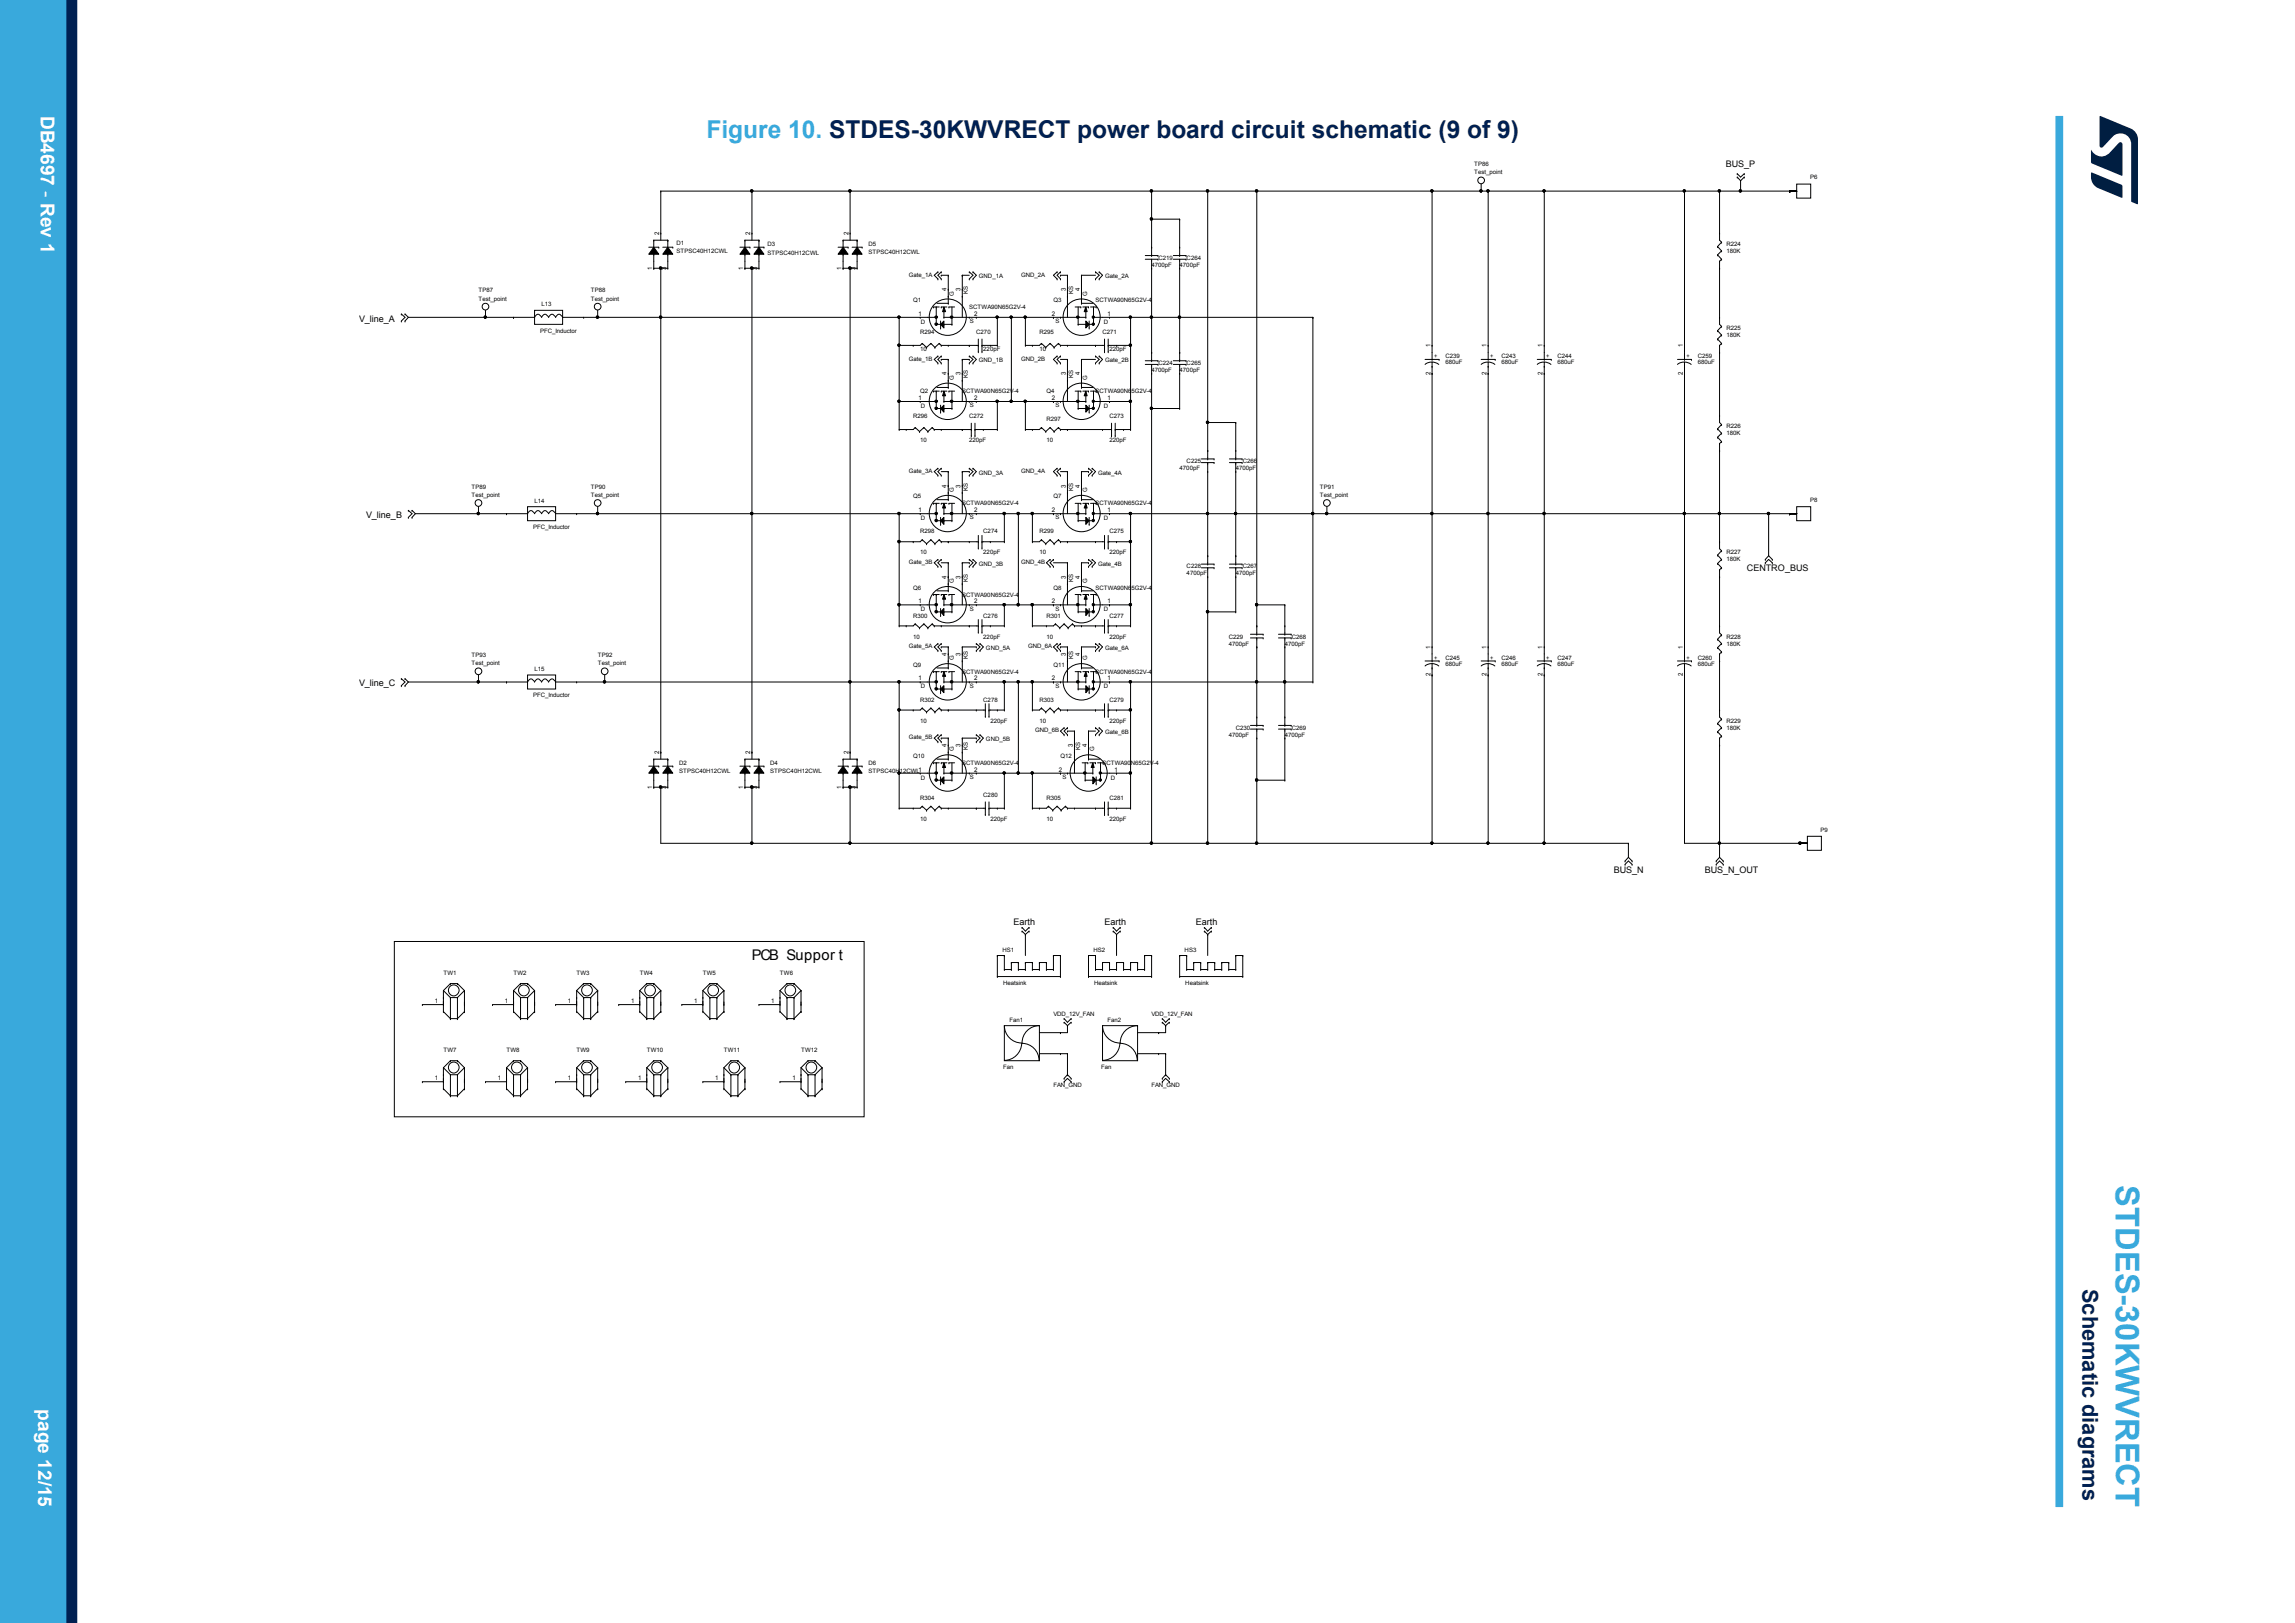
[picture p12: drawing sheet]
<svg xmlns="http://www.w3.org/2000/svg" width="297mm" height="210mm" viewBox="0 0 297 210" stroke-linecap="round" stroke-linejoin="round" font-family="sans-serif">
<defs><g id="words">
<text font-size="4.2" fill="#39a9dc" x="273.8" y="153.4" transform="rotate(90 273.8 153.4)">STDES-30KWVRECT</text>
<text font-size="3.2" fill="#39a9dc" x="91.4" y="17.8">Figure 10. STDES-30KWVRECT power board circuit schematic (9 of 9)</text>
<text font-size="2.8" fill="#002052" x="269.5" y="166.8" transform="rotate(90 269.5 166.8)">Schematic diagrams</text>
<g font-size="2.5" fill="#fff">
<text x="5.3" y="15" transform="rotate(90 5.3 15)">DB4697 - Rev 1</text>
<text x="5" y="182.4" transform="rotate(90 5 182.4)">page 12/15</text>
</g>
<text font-size="1.9" x="97.3" y="124.2">PCB Suppor t</text>
<g font-size="1.2">
<text x="223.4" y="21.7">BUS_P</text>
<text x="46.5" y="41.6">V_line_A</text>
<text x="47.4" y="67">V_line_B</text>
<text x="226.1" y="73.9">CENTRO_BUS</text>
<text x="46.5" y="88.8">V_line_C</text>
<text x="208.8" y="113">BUS_N</text>
<text x="220.6" y="113">BUS_N_OUT</text>
<text x="131.1" y="119.7">Earth</text>
<text x="142.9" y="119.7">Earth</text>
<text x="154.7" y="119.7">Earth</text>
</g>
<g font-size=".8">
<text x="190.8" y="21.5">TP86</text>
<text x="190.8" y="22.6">Test_point</text>
<text x="234.2" y="23.2">P6</text>
<text x="84.4" y="34.9" transform="rotate(-90 84.4 34.9)">1</text>
<text x="85.3" y="30.4" transform="rotate(-90 85.3 30.4)">2</text>
<text x="86.2" y="34.9" transform="rotate(-90 86.2 34.9)">3</text>
<text x="87.5" y="31.7">D1</text>
<text x="87.5" y="32.8">STPSC40H12CWL</text>
<text x="96.2" y="34.9" transform="rotate(-90 96.2 34.9)">1</text>
<text x="97.1" y="30.4" transform="rotate(-90 97.1 30.4)">2</text>
<text x="98" y="34.9" transform="rotate(-90 98 34.9)">3</text>
<text x="99.3" y="31.9">D3</text>
<text x="99.3" y="33">STPSC40H12CWL</text>
<text x="108.9" y="34.9" transform="rotate(-90 108.9 34.9)">1</text>
<text x="109.8" y="30.4" transform="rotate(-90 109.8 30.4)">2</text>
<text x="110.7" y="34.9" transform="rotate(-90 110.7 34.9)">3</text>
<text x="112.4" y="31.8">D5</text>
<text x="112.4" y="32.9">STPSC40H12CWL</text>
<text x="117.6" y="35.8">Gate_1A</text>
<text x="132.1" y="35.8">GND_2A</text>
<text x="149" y="34.5">4700pF</text>
<text x="149.9" y="33.6">C219</text>
<text x="152.7" y="34.5">4700pF</text>
<text x="153.6" y="33.6">C264</text>
<text x="223.4" y="31.8">R224</text>
<text x="223.4" y="32.7">180K</text>
<text x="61.9" y="37.8">TP87</text>
<text x="61.9" y="38.9">Test_point</text>
<text x="70.1" y="39.6">L13</text>
<text x="76.4" y="37.8">TP88</text>
<text x="76.4" y="38.9">Test_point</text>
<text x="118.2" y="39.1">Q1</text>
<text x="118.9" y="40.8">1</text>
<text x="119.2" y="41.9">D</text>
<text x="122.5" y="37.7" transform="rotate(-90 122.5 37.7)">4</text>
<text x="123.5" y="38.3" transform="rotate(-90 123.5 38.3)">G</text>
<text x="124.3" y="37.7" transform="rotate(-90 124.3 37.7)">3</text>
<text x="125.3" y="38.1" transform="rotate(-90 125.3 38.1)">KS</text>
<text x="125.4" y="40">SCTWA90N65G2V-4</text>
<text x="125.5" y="41.8">S</text>
<text x="126.1" y="40.8">2</text>
<text x="126.7" y="36">GND_1A</text>
<text x="136.1" y="40.8">2</text>
<text x="136.3" y="39.1">Q3</text>
<text x="136.6" y="41.8">S</text>
<text x="137.9" y="37.7" transform="rotate(-90 137.9 37.7)">3</text>
<text x="138.9" y="38.1" transform="rotate(-90 138.9 38.1)">KS</text>
<text x="139.7" y="37.7" transform="rotate(-90 139.7 37.7)">4</text>
<text x="140.7" y="38.3" transform="rotate(-90 140.7 38.3)">G</text>
<text x="141.8" y="39.1">SCTWA90N65G2V-4</text>
<text x="142.9" y="41.9">D</text>
<text x="143" y="36">Gate_2A</text>
<text x="143.3" y="40.8">1</text>
<text x="69.9" y="43">PFC_Inductor</text>
<text x="117.6" y="46.7">Gate_1B</text>
<text x="119.1" y="43.2">R294</text>
<text x="119.1" y="45.4">10</text>
<text x="126.3" y="43.2">C270</text>
<text x="126.7" y="46.9">GND_1B</text>
<text x="127.3" y="45.4">220pF</text>
<text x="132.1" y="46.7">GND_2B</text>
<text x="134.5" y="43.2">R295</text>
<text x="134.5" y="45.4">10</text>
<text x="142.7" y="43.2">C271</text>
<text x="143" y="46.9">Gate_2B</text>
<text x="143.6" y="45.4">220pF</text>
<text x="149.9" y="47.2">C224</text>
<text x="153.6" y="47.2">C265</text>
<text x="185.1" y="44.9" transform="rotate(-90 185.1 44.9)">1</text>
<text x="185.6" y="46.3">+</text>
<text x="187.1" y="46.3">C239</text>
<text x="187.1" y="47.2">680uF</text>
<text x="192.4" y="44.9" transform="rotate(-90 192.4 44.9)">1</text>
<text x="192.8" y="46.3">+</text>
<text x="194.3" y="46.3">C243</text>
<text x="194.3" y="47.2">680uF</text>
<text x="199.6" y="44.9" transform="rotate(-90 199.6 44.9)">1</text>
<text x="200.1" y="46.3">+</text>
<text x="201.6" y="46.3">C244</text>
<text x="201.6" y="47.2">680uF</text>
<text x="217.8" y="44.9" transform="rotate(-90 217.8 44.9)">1</text>
<text x="218.3" y="46.3">+</text>
<text x="219.7" y="46.3">C259</text>
<text x="219.7" y="47.2">680uF</text>
<text x="223.4" y="42.7">R225</text>
<text x="223.4" y="43.6">180K</text>
<text x="118.9" y="51.7">1</text>
<text x="119.1" y="50.9">Q2</text>
<text x="119.2" y="52.8">D</text>
<text x="122.5" y="48.6" transform="rotate(-90 122.5 48.6)">4</text>
<text x="123.5" y="49.1" transform="rotate(-90 123.5 49.1)">G</text>
<text x="124.3" y="48.6" transform="rotate(-90 124.3 48.6)">3</text>
<text x="124.5" y="50.9">SCTWA90N65G2V-4</text>
<text x="125.3" y="49" transform="rotate(-90 125.3 49)">KS</text>
<text x="125.5" y="52.7">S</text>
<text x="126.1" y="51.7">2</text>
<text x="135.4" y="50.9">Q4</text>
<text x="136.1" y="51.7">2</text>
<text x="136.6" y="52.7">S</text>
<text x="137.9" y="48.6" transform="rotate(-90 137.9 48.6)">3</text>
<text x="138.9" y="49" transform="rotate(-90 138.9 49)">KS</text>
<text x="139.7" y="48.6" transform="rotate(-90 139.7 48.6)">4</text>
<text x="140.7" y="49.1" transform="rotate(-90 140.7 49.1)">G</text>
<text x="141.8" y="50.9">SCTWA90N65G2V-4</text>
<text x="142.9" y="52.8">D</text>
<text x="143.3" y="51.7">1</text>
<text x="149" y="48.1">4700pF</text>
<text x="152.7" y="48.1">4700pF</text>
<text x="185.1" y="48.5" transform="rotate(-90 185.1 48.5)">2</text>
<text x="192.4" y="48.5" transform="rotate(-90 192.4 48.5)">2</text>
<text x="199.6" y="48.5" transform="rotate(-90 199.6 48.5)">2</text>
<text x="217.8" y="48.5" transform="rotate(-90 217.8 48.5)">2</text>
<text x="118.2" y="54.1">R296</text>
<text x="119.1" y="57.2">10</text>
<text x="125.4" y="54.1">C272</text>
<text x="125.4" y="57.2">220pF</text>
<text x="135.4" y="54.5">R297</text>
<text x="135.4" y="57.2">10</text>
<text x="143.6" y="54.1">C273</text>
<text x="143.6" y="57.2">220pF</text>
<text x="153.6" y="59.9">C225</text>
<text x="160.8" y="59.9">C266</text>
<text x="223.4" y="55.4">R226</text>
<text x="223.4" y="56.3">180K</text>
<text x="61" y="63.2">TP89</text>
<text x="61" y="64.3">Test_point</text>
<text x="69.2" y="65">L14</text>
<text x="76.4" y="63.2">TP90</text>
<text x="76.4" y="64.3">Test_point</text>
<text x="117.6" y="61.2">Gate_3A</text>
<text x="118.2" y="64.5">Q5</text>
<text x="122.5" y="63.1" transform="rotate(-90 122.5 63.1)">4</text>
<text x="123.5" y="63.7" transform="rotate(-90 123.5 63.7)">G</text>
<text x="124.3" y="63.1" transform="rotate(-90 124.3 63.1)">3</text>
<text x="124.5" y="65.4">SCTWA90N65G2V-4</text>
<text x="125.3" y="63.5" transform="rotate(-90 125.3 63.5)">KS</text>
<text x="126.7" y="61.4">GND_3A</text>
<text x="132.1" y="61.2">GND_4A</text>
<text x="136.3" y="64.5">Q7</text>
<text x="137.9" y="63.1" transform="rotate(-90 137.9 63.1)">3</text>
<text x="138.9" y="63.5" transform="rotate(-90 138.9 63.5)">KS</text>
<text x="139.7" y="63.1" transform="rotate(-90 139.7 63.1)">4</text>
<text x="140.7" y="63.7" transform="rotate(-90 140.7 63.7)">G</text>
<text x="141.8" y="65.4">SCTWA90N65G2V-4</text>
<text x="142.1" y="61.4">Gate_4A</text>
<text x="152.7" y="60.9">4700pF</text>
<text x="159.9" y="60.9">4700pF</text>
<text x="170.8" y="63.2">TP91</text>
<text x="170.8" y="64.3">Test_point</text>
<text x="234.2" y="65">P8</text>
<text x="69" y="68.5">PFC_Inductor</text>
<text x="118.9" y="66.3">1</text>
<text x="119.1" y="69">R298</text>
<text x="119.1" y="71.7">10</text>
<text x="119.2" y="67.3">D</text>
<text x="125.5" y="67.2">S</text>
<text x="126.1" y="66.3">2</text>
<text x="127.3" y="69">C274</text>
<text x="127.3" y="71.7">220pF</text>
<text x="134.5" y="69">R299</text>
<text x="134.5" y="71.7">10</text>
<text x="136.1" y="66.3">2</text>
<text x="136.6" y="67.2">S</text>
<text x="142.9" y="67.3">D</text>
<text x="143.3" y="66.3">1</text>
<text x="143.6" y="69">C275</text>
<text x="143.6" y="71.7">220pF</text>
<text x="223.4" y="71.7">R227</text>
<text x="117.6" y="73">Gate_3B</text>
<text x="118.2" y="76.3">Q6</text>
<text x="122.5" y="74.9" transform="rotate(-90 122.5 74.9)">4</text>
<text x="123.5" y="75.5" transform="rotate(-90 123.5 75.5)">G</text>
<text x="124.3" y="74.9" transform="rotate(-90 124.3 74.9)">3</text>
<text x="124.5" y="77.2">SCTWA90N65G2V-4</text>
<text x="125.3" y="75.3" transform="rotate(-90 125.3 75.3)">KS</text>
<text x="126.7" y="73.2">GND_3B</text>
<text x="132.1" y="73">GND_4B</text>
<text x="136.3" y="76.3">Q8</text>
<text x="137.9" y="74.9" transform="rotate(-90 137.9 74.9)">3</text>
<text x="138.9" y="75.3" transform="rotate(-90 138.9 75.3)">KS</text>
<text x="139.7" y="74.9" transform="rotate(-90 139.7 74.9)">4</text>
<text x="140.7" y="75.5" transform="rotate(-90 140.7 75.5)">G</text>
<text x="141.8" y="76.3">SCTWA90N65G2V-4</text>
<text x="142.1" y="73.2">Gate_4B</text>
<text x="153.6" y="73.6">C228</text>
<text x="153.6" y="74.5">4700pF</text>
<text x="159.9" y="74.5">4700pF</text>
<text x="160.8" y="73.6">C267</text>
<text x="223.4" y="72.6">180K</text>
<text x="117.6" y="83.9">Gate_5A</text>
<text x="118.2" y="79.9">R300</text>
<text x="118.2" y="82.6">10</text>
<text x="118.9" y="78">1</text>
<text x="119.2" y="79.1">D</text>
<text x="125.5" y="79">S</text>
<text x="126.1" y="78">2</text>
<text x="127.3" y="79.9">C276</text>
<text x="127.3" y="82.6">220pF</text>
<text x="133" y="83.9">GND_6A</text>
<text x="135.4" y="79.9">R301</text>
<text x="135.4" y="82.6">10</text>
<text x="136.1" y="78">2</text>
<text x="136.6" y="79">S</text>
<text x="142.9" y="79.1">D</text>
<text x="143.3" y="78">1</text>
<text x="143.6" y="79.9">C277</text>
<text x="143.6" y="82.6">220pF</text>
<text x="159" y="82.6">C229</text>
<text x="159" y="83.5">4700pF</text>
<text x="166.3" y="83.5">4700pF</text>
<text x="167.2" y="82.6">C268</text>
<text x="185.1" y="84" transform="rotate(-90 185.1 84)">1</text>
<text x="192.4" y="84" transform="rotate(-90 192.4 84)">1</text>
<text x="199.6" y="84" transform="rotate(-90 199.6 84)">1</text>
<text x="217.8" y="84" transform="rotate(-90 217.8 84)">1</text>
<text x="223.4" y="82.6">R228</text>
<text x="223.4" y="83.5">180K</text>
<text x="61" y="85">TP93</text>
<text x="61" y="86.1">Test_point</text>
<text x="69.2" y="86.8">L15</text>
<text x="77.3" y="85">TP92</text>
<text x="77.3" y="86.1">Test_point</text>
<text x="118.2" y="86.3">Q9</text>
<text x="118.9" y="88">1</text>
<text x="119.2" y="89.1">D</text>
<text x="122.5" y="84.9" transform="rotate(-90 122.5 84.9)">4</text>
<text x="123.5" y="85.4" transform="rotate(-90 123.5 85.4)">G</text>
<text x="124.3" y="84.9" transform="rotate(-90 124.3 84.9)">3</text>
<text x="124.5" y="87.2">SCTWA90N65G2V-4</text>
<text x="125.3" y="85.3" transform="rotate(-90 125.3 85.3)">KS</text>
<text x="125.5" y="89">S</text>
<text x="126.1" y="88">2</text>
<text x="127.6" y="84.1">GND_5A</text>
<text x="136.1" y="88">2</text>
<text x="136.3" y="86.3">Q11</text>
<text x="136.6" y="89">S</text>
<text x="137.9" y="84.9" transform="rotate(-90 137.9 84.9)">3</text>
<text x="138.9" y="85.3" transform="rotate(-90 138.9 85.3)">KS</text>
<text x="139.7" y="84.9" transform="rotate(-90 139.7 84.9)">4</text>
<text x="140.7" y="85.4" transform="rotate(-90 140.7 85.4)">G</text>
<text x="141.8" y="87.2">SCTWA90N65G2V-4</text>
<text x="142.9" y="89.1">D</text>
<text x="143" y="84.1">Gate_6A</text>
<text x="143.3" y="88">1</text>
<text x="185.1" y="87.5" transform="rotate(-90 185.1 87.5)">2</text>
<text x="185.6" y="85.4">+</text>
<text x="187.1" y="85.4">C245</text>
<text x="187.1" y="86.2">680uF</text>
<text x="192.4" y="87.5" transform="rotate(-90 192.4 87.5)">2</text>
<text x="192.8" y="85.4">+</text>
<text x="194.3" y="85.4">C246</text>
<text x="194.3" y="86.2">680uF</text>
<text x="199.6" y="87.5" transform="rotate(-90 199.6 87.5)">2</text>
<text x="200.1" y="85.4">+</text>
<text x="201.6" y="85.4">C247</text>
<text x="201.6" y="86.2">680uF</text>
<text x="217.8" y="87.5" transform="rotate(-90 217.8 87.5)">2</text>
<text x="218.3" y="85.4">+</text>
<text x="219.7" y="85.4">C260</text>
<text x="219.7" y="86.2">680uF</text>
<text x="69" y="90.2">PFC_Inductor</text>
<text x="117.6" y="95.7">Gate_5B</text>
<text x="119.1" y="90.8">R302</text>
<text x="119.1" y="93.5">10</text>
<text x="127.3" y="90.8">C278</text>
<text x="127.6" y="95.9">GND_5B</text>
<text x="128.2" y="93.5">220pF</text>
<text x="134" y="94.8">GND_6B</text>
<text x="134.5" y="90.8">R303</text>
<text x="134.5" y="93.5">10</text>
<text x="143" y="95">Gate_6B</text>
<text x="143.6" y="90.8">C279</text>
<text x="143.6" y="93.5">220pF</text>
<text x="159" y="95.3">4700pF</text>
<text x="159.9" y="94.4">C230</text>
<text x="166.3" y="95.3">4700pF</text>
<text x="167.2" y="94.4">C269</text>
<text x="223.4" y="93.5">R229</text>
<text x="223.4" y="94.4">180K</text>
<text x="85.3" y="97.6" transform="rotate(-90 85.3 97.6)">2</text>
<text x="87.9" y="99">D2</text>
<text x="87.9" y="100">STPSC40H12CWL</text>
<text x="97.1" y="97.6" transform="rotate(-90 97.1 97.6)">2</text>
<text x="99.7" y="99">D4</text>
<text x="99.7" y="100">STPSC40H12CWL</text>
<text x="109.8" y="97.6" transform="rotate(-90 109.8 97.6)">2</text>
<text x="112.4" y="99">D6</text>
<text x="112.4" y="100">STPSC40H12CWL</text>
<text x="118.2" y="98.1">Q10</text>
<text x="118.9" y="99.8">1</text>
<text x="119.2" y="100.9">D</text>
<text x="122.5" y="96.7" transform="rotate(-90 122.5 96.7)">4</text>
<text x="123.5" y="97.2" transform="rotate(-90 123.5 97.2)">G</text>
<text x="124.3" y="96.7" transform="rotate(-90 124.3 96.7)">3</text>
<text x="124.5" y="99">SCTWA90N65G2V-4</text>
<text x="125.3" y="97.1" transform="rotate(-90 125.3 97.1)">KS</text>
<text x="125.5" y="100.8">S</text>
<text x="126.1" y="99.8">2</text>
<text x="137" y="99.8">2</text>
<text x="137.2" y="98.1">Q12</text>
<text x="137.5" y="100.8">S</text>
<text x="138.8" y="96.7" transform="rotate(-90 138.8 96.7)">3</text>
<text x="139.8" y="97.1" transform="rotate(-90 139.8 97.1)">KS</text>
<text x="140.6" y="96.7" transform="rotate(-90 140.6 96.7)">4</text>
<text x="141.6" y="97.2" transform="rotate(-90 141.6 97.2)">G</text>
<text x="142.7" y="99">SCTWA90N65G2V-4</text>
<text x="143.8" y="100.9">D</text>
<text x="144.2" y="99.8">1</text>
<text x="84.4" y="102" transform="rotate(-90 84.4 102)">1</text>
<text x="86.2" y="102" transform="rotate(-90 86.2 102)">3</text>
<text x="96.2" y="102" transform="rotate(-90 96.2 102)">1</text>
<text x="98" y="102" transform="rotate(-90 98 102)">3</text>
<text x="108.9" y="102" transform="rotate(-90 108.9 102)">1</text>
<text x="110.7" y="102" transform="rotate(-90 110.7 102)">3</text>
<text x="119.1" y="103.5">R304</text>
<text x="119.1" y="106.2">10</text>
<text x="127.3" y="103.1">C280</text>
<text x="128.2" y="106.2">220pF</text>
<text x="135.4" y="103.5">R305</text>
<text x="135.4" y="106.2">10</text>
<text x="143.6" y="103.5">C281</text>
<text x="143.6" y="106.2">220pF</text>
<text x="235.6" y="107.6">P9</text>
<text x="129.7" y="123.1">HS1</text>
<text x="141.5" y="123.1">HS2</text>
<text x="153.3" y="123.1">HS3</text>
<text x="56.3" y="129.8">1</text>
<text x="57.4" y="126.2">TW1</text>
<text x="65.3" y="129.8">1</text>
<text x="66.5" y="126.2">TW2</text>
<text x="73.5" y="129.8">1</text>
<text x="74.6" y="126.2">TW3</text>
<text x="81.7" y="129.8">1</text>
<text x="82.8" y="126.2">TW4</text>
<text x="89.8" y="129.8">1</text>
<text x="91" y="126.2">TW5</text>
<text x="99.8" y="129.8">1</text>
<text x="100.9" y="126.2">TW6</text>
<text x="129.8" y="127.4">Heatsink</text>
<text x="136.3" y="131.5">VDD_12V_FAN</text>
<text x="141.6" y="127.4">Heatsink</text>
<text x="149" y="131.5">VDD_12V_FAN</text>
<text x="153.4" y="127.4">Heatsink</text>
<text x="57.4" y="136.2">TW7</text>
<text x="65.6" y="136.2">TW8</text>
<text x="74.6" y="136.2">TW9</text>
<text x="83.7" y="136.2">TW10</text>
<text x="93.7" y="136.2">TW11</text>
<text x="103.7" y="136.2">TW12</text>
<text x="130.6" y="132.2">Fan1</text>
<text x="143.3" y="132.2">Fan2</text>
<text x="56.3" y="139.8">1</text>
<text x="64.4" y="139.8">1</text>
<text x="73.5" y="139.8">1</text>
<text x="82.6" y="139.8">1</text>
<text x="92.6" y="139.8">1</text>
<text x="102.5" y="139.8">1</text>
<text x="129.8" y="138.3">Fan</text>
<text x="136.3" y="140.7">FAN_GND</text>
<text x="142.5" y="138.3">Fan</text>
<text x="149" y="140.7">FAN_GND</text>
</g>
</g></defs>
<g fill="none" stroke="#000" stroke-width=".13">
<path d="M84 32h1.3M84.6 32l.7 .9h-1.3zM84.6 32.9h.1M84.6 31.1h.1M84.6 34.7h.1M84.6 31.1h1.8M84.6 31.1v.9M84.6 32.9v1.8M84.6 34.7h1.8M85.3 32h.1M85.4 34.6h.2v.2h-.2zM85.5 30.2h.1"/>
<path d="M85.5 34.7h.1M85.5 24.7h.1M85.5 24.7v6.4M85.5 34.7v63.5M85.5 24.7h147M85.8 32h1.3M86.4 32l.7 .9h-1.3zM86.4 32.9h.1M86.4 31.1h.1M86.4 34.7h.1M86.4 31.1v.9M86.4 32.9v1.8"/>
<path d="M87.1 32h.1M95.8 32h1.2M96.4 34.7h1.8M96.4 32l.6 .9h-1.2zM96.4 32.9h.1M96.4 31.1h.1M96.4 34.7h.1M96.4 31.1v.9M96.4 32.9v1.8M96.4 31.1h1.8M97 32h.1M97.2 24.6h.2v.2h-.2z"/>
<path d="M97.2 34.6h.2v.2h-.2zM97.3 30.2h.1M97.3 24.7h.1M97.3 34.7h.1M97.3 24.7v6.4M97.3 34.7v63.5M97.6 32h1.3M98.2 32l.7 .9h-1.3zM98.2 32.9h.1M98.2 31.1h.1M98.2 34.7h.1M98.2 31.1v.9"/>
<path d="M98.2 32.9v1.8M98.9 32h.1M108.5 32h1.3M109.1 32l.7 .9h-1.3zM109.1 32.9h.1M109.1 31.1h.1M109.1 34.7h.1M109.1 31.1v.9M109.1 32.9v1.8M109.1 31.1h1.8M109.1 34.7h1.8M109.8 32h.1"/>
<path d="M109.9 24.6h.2v.2h-.2zM109.9 34.6h.2v.2h-.2zM110 30.2h.1M110 24.7h.1M110 34.7h.1M110 24.7v6.4M110 34.7v63.5M110.3 32h1.3M110.9 32l.7 .9h-1.3zM110.9 32.9h.1M110.9 31.1h.1M110.9 34.7h.1"/>
<path d="M110.9 31.1v.9M110.9 32.9v1.8M111.6 32h.1M120.8 39.7h.7M120.8 39.7h.1M121.2 39.7h.1M121.2 39.7v2.3M121.2 39.2h1.5M121.4 35.2l-.5 .4 .5 .5M121.4 36.1h.1M121.4 35.2h.1M121.8 39.7h.7"/>
<path d="M121.8 35.2l-.4 .4 .4 .5M121.8 35.6h.9M121.8 36.1h.1M121.8 35.2h.1M121.8 39.7h.1M121.8 35.6h.1M122.2 39.7l.2 .6h-.4zM122.7 39.2h.1M122.7 38.3h.1M122.7 37.4h.1M122.7 35.6h.1M122.7 35.6v3.6"/>
<path d="M122.8 39.7h.7M122.8 39.7h.1M123.2 39.7v2.3M124.5 38.3h.1M124.5 37.4h.1M124.5 35.6h.1M124.5 35.6v5.5M124.5 35.6h.9M125.4 35.2l.5 .4-.5 .5M125.4 35.2h.1M125.4 36.1h.1M125.9 35.2h.1"/>
<path d="M125.9 36.1h.1M125.9 35.2l.4 .4-.4 .5M136.8 35.2l-.5 .4 .5 .5M136.8 36.1h.1M136.8 35.2h.1M137.2 36.1h.1M137.2 35.2h.1M137.2 35.6h.1M137.2 35.2l-.4 .4 .4 .5M137.2 35.6h.9M138.1 38.3h.1M138.1 37.4h.1"/>
<path d="M138.1 35.6h.1M138.1 35.6v5.5M139.1 39.7h.8M139.5 39.7v2.3M139.9 39.7h.1M140 35.6h1.8M140 39.2h1.4M140 39.2h.1M140 38.3h.1M140 37.4h.1M140 35.6h.1M140 35.6v3.6"/>
<path d="M140.1 39.7h.8M140.5 39.7l.2 .6h-.4zM140.9 39.7h.1M141.1 39.7h.8M141.5 39.7h.1M141.5 39.7v2.3M141.8 35.2h.1M141.8 36.1h.1M141.8 35.2l.4 .4-.4 .5M141.9 39.7h.1M142.2 35.2h.1M142.2 36.1h.1"/>
<path d="M142.2 35.2l.5 .4-.5 .5M148.2 33.5h1.7M148.2 33.1h1.7M148.9 28.2h.2v.2h-.2zM148.9 24.6h.2v.2h-.2zM149 33.1h.1M149 33.5h.1M149 32h.1M149 34.7h.1M149 28.4h.1M149 24.7h.1M149 24.7v8.4"/>
<path d="M149 33.5v13.2M149 28.4h3.7M149.9 33.5h.1M149.9 33.1h.1M151.8 33.5h1.7M151.8 33.1h1.7M152.7 33.1h.1M152.7 33.5h.1M152.7 32h.1M152.7 34.7h.1M152.7 28.4h.1M152.7 28.4v4.7"/>
<path d="M152.7 33.5v13.2M153.5 33.5h.1M153.5 33.1h.1M156.2 24.6h.2v.2h-.2zM156.3 24.7h.1M156.3 24.7v34.7M162.5 24.6h.2v.2h-.2zM162.6 24.7v57.4M185.2 24.6h.2v.2h-.2zM185.3 24.7h.1M185.3 24.7v21.8M191.5 24.6h.3v.2h-.3z"/>
<path d="M191.7 24.7h.1M191.7 23.8v.9M192.4 24.6h.3v.2h-.3zM192.6 24.7h.1M192.6 24.7v21.8M199.7 24.6h.2v.2h-.2zM199.8 24.7h.1M199.8 24.7v21.8M217.9 24.6h.2v.2h-.2zM218 24.7h.1M218 24.7v21.8M222.3 31.9h.1"/>
<path d="M222.3 33h.1M222.3 31.9l.5 .6M222.3 33l.5 .5M222.4 24.6h.2v.2h-.2zM222.5 33.8h.1M222.5 30.2h.1M222.5 34.7h.1M222.5 24.7h.1M222.5 24.7v6.4l.3 .2M222.5 33.8v8.2l.3 .2M222.8 31.3h.1M222.8 32.5h.1"/>
<path d="M222.8 33.5h.1M222.8 31.3l-.5 .6M222.8 32.5l-.5 .5M222.8 33.5l-.3 .3M224.8 22.9h.1M224.8 22.5h.1M224.8 22.9l.5 .5M224.8 22.5l.5 .4 .4-.4M225.1 24.6h.2v.2h-.2zM225.3 24.7h.1M225.3 23.4v1.3M225.7 22.9l-.4 .5"/>
<path d="M225.7 22.9h.1M225.7 22.5h.1M231.6 24.7h.1M232.5 23.8h1.8v1.8h-1.8zM51.9 40.6l.5 .5-.5 .4M51.9 41.5h.1M51.9 40.6h.1M52.4 40.6h.1M52.4 41.5h.1M52.4 40.6l.4 .5M52.8 41.1h16.4l.3-.4a.52 .52 0 0 1 .6 .4l.3-.4a.52 .52 0 0 1 .6 .4l.3-.4a.52 .52 0 0 1 .6 .4l.3-.4a.52 .52 0 0 1 .6 .4h48.4M52.8 41.1l-.4 .4"/>
<path d="M62.7 40.9h.2v.2h-.2zM62.8 41.1h.1M62.8 40.2v.9M66.5 41.1h.1M69.2 40.2h3.6v1.8h-3.6zM75.5 41.1h.1M77.2 40.9h.2v.2h-.2zM77.3 41.1h.1M77.3 40.2v.9M85.4 40.9h.2v.2h-.2zM85.5 41.1h.1M116.2 40.9h.2v.2h-.2z"/>
<path d="M116.2 44.5h.2v.3h-.2zM116.2 51.8h.2v.2h-.2zM116.4 41.1h.1M116.4 44.7h.1M116.4 51.9h.1M116.4 55.6h.1M116.4 41.1v14.5M116.4 51.9h4.8M117.3 55.6h.1M118.2 44.7h.1M118.4 55.3l-.2 .3h-1.8M118.4 55.3h.1"/>
<path d="M118.4 55.3l.6 .5M119 55.8h.1M119.1 41.1h.1M119.1 51.9h.1M119.3 44.4h.1M119.3 44.4l.6 .5M119.3 44.4l-.2 .3h-2.7M119.6 55.3h.1M119.6 55.3l.5 .5M119.6 55.3l-.6 .5M119.9 44.9h.1M120.1 55.8h.1"/>
<path d="M120.5 44.4l-.6 .5M120.5 44.4h.1M120.5 44.4l.5 .5M120.6 55.3h.1M120.6 55.3l.3 .3M120.6 55.3l-.5 .5M120.8 50.6h.7M120.8 50.6h.1M120.9 55.6h.1M120.9 55.6h4.8M121 44.9h.1M121 40.9h.3v.2h-.3z"/>
<path d="M121 41.8h.3v.2h-.3zM121 51.8h.3v.2h-.3zM121 52.7h.3v.2h-.3zM121.2 42h.5M121.2 52.9h.5M121.2 42h.1M121.2 41.1h.1M121.2 52.9h.1M121.2 50.6h.1M121.2 51.9h.1M121.2 50.6v2.3M121.2 50.1h1.5"/>
<path d="M121.4 46.1l-.5 .4 .5 .5M121.4 47h.1M121.4 46.1h.1M121.5 44.4h.1M121.5 44.4l.3 .3M121.5 44.4l-.5 .5M121.7 42.4h.1M121.7 53.3h.1M121.7 41.5v.9M121.7 52.4v.9M121.8 50.6h.7M121.8 46.1l-.4 .4 .4 .5"/>
<path d="M121.8 46.5h.9M121.8 47h.1M121.8 46.1h.1M121.8 55.6h.1M121.8 44.7h.1M121.8 50.6h.1M121.8 46.5h.1M121.8 44.7h4.8M122.2 41.5v.9l-.5-.4zM122.2 52.4v.9l-.5-.4zM122.2 50.6l.2 .6h-.4zM122.2 42h.1"/>
<path d="M122.2 41.1h.1M122.2 52.9h.1M122.2 51.9h.1M122.2 40.2v.9M122.2 51v.9M122.2 41.1h18.3M122.2 51.9h18.3M122.2 42h1M122.2 52.9h1M122.7 44.7h.1M122.7 50.1h.1M122.7 49.2h.1"/>
<path d="M122.7 48.3h.1M122.7 46.5h.1M122.7 46.5v3.6M122.8 50.6h.7M122.8 50.6h.1M123 40.9h.3v.2h-.3zM123 51.8h.3v.2h-.3zM123.2 42h.1M123.2 52.9h.1M123.2 50.6v2.3M124.5 55.6h.1M124.5 49.2h.1"/>
<path d="M124.5 48.3h.1M124.5 46.5h.1M124.5 46.5v5.4M124.5 46.5h.9M125.4 46.1l.5 .4-.5 .5M125.4 46.1h.1M125.4 47h.1M125.4 41.1h.1M125.4 44.7h.1M125.4 51.9h.1M125.4 46.5h.1M125.7 56.4h.1"/>
<path d="M125.7 55.6h.1M125.7 54.8v1.6M125.9 46.1h.1M125.9 47h.1M125.9 46.1l.4 .4-.4 .5M126.2 55.6h.1M126.2 56.4h.1M126.2 54.8v1.6M126.2 55.6h2.9M126.3 41.1h.1M126.3 51.9h.1M126.6 45.5h.1"/>
<path d="M126.6 44.7h.1M126.6 43.9v1.6M127.1 44.7h.1M127.1 45.5h.1M127.1 43.9v1.6M127.1 44.7h2M127.3 55.6h.1M128.2 44.7h.1M128.9 40.9h.2v.2h-.2zM128.9 51.8h.2v.2h-.2zM129.1 41.1h.1M129.1 51.9h.1"/>
<path d="M129.1 44.7h.1M129.1 55.6h.1M129.1 41.1v3.6M129.1 51.9v3.7M130.7 40.9h.3v.2h-.3zM130.7 51.8h.3v.2h-.3zM130.9 51.9h.1M130.9 41.1h.1M130.9 41.1v10.8M132.6 40.9h.2v.2h-.2zM132.6 51.8h.2v.2h-.2zM132.7 51.9h.1"/>
<path d="M132.7 41.1h.1M132.7 44.7h.1M132.7 55.6h.1M132.7 41.1v3.6M132.7 51.9v3.7M133.6 55.6h.1M133.6 44.7h.1M134.8 55.3l-.3 .3h-1.8M134.8 44.4l-.3 .3h-1.8M134.8 55.3h.1M134.8 44.4h.1M134.8 55.3l.5 .5"/>
<path d="M134.8 44.4l.5 .5M135.3 55.8h.1M135.3 44.9h.1M135.9 55.3h.1M135.9 44.4h.1M135.9 55.3l.5 .5M135.9 44.4l.5 .5M135.9 55.3l-.6 .5M135.9 44.4l-.6 .5M136.3 51.9h.1M136.3 41.1h.1M136.4 55.8h.1"/>
<path d="M136.4 44.9h.1M136.8 46.1l-.5 .4 .5 .5M136.8 47h.1M136.8 46.1h.1M137 55.3l-.6 .5M137 44.4l-.6 .5M137 55.3h.1M137 44.4h.1M137 55.3l.2 .3M137 44.4l.2 .3M137.2 47h.1M137.2 46.1h.1"/>
<path d="M137.2 55.6h.1M137.2 44.7h.1M137.2 51.9h.1M137.2 41.1h.1M137.2 55.6h6.6M137.2 46.5h.9M137.2 44.7h5.7M137.2 46.1l-.4 .4 .4 .5M138.1 55.6h.1M138.1 44.7h.1M138.1 49.2h.1M138.1 48.3h.1"/>
<path d="M138.1 46.5h.1M138.1 46.5v5.4M139.1 50.6h.8M139.3 51.8h.3v.2h-.3zM139.3 40.9h.3v.2h-.3zM139.5 52.9h.1M139.5 42h.1M139.5 50.6v2.3M139.5 42h1M139.5 52.9h1M139.9 50.6h.1M140 46.5h1.8"/>
<path d="M140 50.1h1.4M140 50.1h.1M140 49.2h.1M140 48.3h.1M140 46.5h.1M140 46.5v3.6M140.1 50.6h.8M140.5 52.4l.5 .5-.5 .4zM140.5 50.6l.2 .6h-.4zM140.5 41.5l.5 .5-.5 .4zM140.5 52.9h.1M140.5 51.9h.1"/>
<path d="M140.5 42h.1M140.5 41.1h.1M140.5 40.2v.9M140.5 51v.9M140.9 50.6h.1M141 53.3h.1M141 42.4h.1M141 41.5v.9M141 52.4v.9M141 42h.5M141 52.9h.5M141.1 50.6h.8"/>
<path d="M141.4 51.8h.2v.2h-.2zM141.4 52.7h.2v.2h-.2zM141.4 40.9h.2v.2h-.2zM141.4 41.8h.2v.2h-.2zM141.5 52.9h.1M141.5 50.6h.1M141.5 51.9h.1M141.5 42h.1M141.5 41.1h.1M141.5 50.6v2.3M141.5 41.1h28.4M141.5 51.9h4.8"/>
<path d="M141.8 46.1h.1M141.8 47h.1M141.8 44.7h.1M141.8 46.1l.4 .4-.4 .5M141.9 50.6h.1M142.2 46.1h.1M142.2 47h.1M142.2 46.1l.5 .4-.5 .5M142.7 55.6h.1M142.9 45.5h.1M142.9 44.7h.1M142.9 43.9v1.6"/>
<path d="M143.4 44.7h.1M143.4 45.5h.1M143.4 43.9v1.6M143.4 44.7h2.9M143.6 51.9h.1M143.6 41.1h.1M143.8 56.4h.1M143.8 55.6h.1M143.8 54.8v1.6M144.3 55.6h.1M144.3 56.4h.1M144.3 54.8v1.6"/>
<path d="M144.3 55.6h2M144.5 44.7h.1M145.4 55.6h.1M146.2 40.9h.2v.2h-.2zM146.2 44.5h.2v.3h-.2zM146.2 51.8h.2v.2h-.2zM146.3 41.1h.1M146.3 44.7h.1M146.3 55.6h.1M146.3 51.9h.1M146.3 41.1v14.5M148.2 47.2h1.7"/>
<path d="M148.2 46.7h1.7M148.9 40.9h.2v.2h-.2zM148.9 52.7h.2v.2h-.2zM149 46.7h.1M149 47.2h.1M149 45.6h.1M149 48.3h.1M149 41.1h.1M149 52.9h.1M149 47.2v61.9M149 52.9h3.7M149.9 47.2h.1"/>
<path d="M149.9 46.7h.1M151.8 47.2h1.7M151.8 46.7h1.7M152.5 40.9h.2v.2h-.2zM152.7 46.7h.1M152.7 47.2h.1M152.7 45.6h.1M152.7 48.3h.1M152.7 41.1h.1M152.7 52.9h.1M152.7 47.2v5.7M153.5 47.2h.1"/>
<path d="M153.5 46.7h.1M155.5 59.9h1.6M155.5 59.4h1.6M156.2 54.5h.2v.2h-.2zM156.3 54.7h3.6M156.3 59.4h.1M156.3 59.9h.1M156.3 58.3h.1M156.3 54.7h.1M156.3 59.9v13.1M157.1 59.9h.1M157.1 59.4h.1"/>
<path d="M159.1 59.9h1.6M159.1 59.4h1.6M159.9 59.4h.1M159.9 59.9h.1M159.9 58.3h.1M159.9 54.7h.1M159.9 54.7v4.7M159.9 59.9v13.1M160.7 59.9h.1M160.7 59.4h.1M169.9 41.1h.1M169.9 41.1v47.1"/>
<path d="M184.4 46.5h1.8M185.3 46.9l.6 .1 .3 .2M185.3 47.4h.1M185.3 46.5h.1M185.3 46.9l-.6 .1-.3 .2M185.3 44.7h.1M185.3 48.3h.1M185.3 46.9v38.6M186.2 46.5h.1M191.7 46.5h1.8M192.6 47.4h.1M192.6 46.5h.1"/>
<path d="M192.6 46.9l-.7 .1-.2 .2M192.6 44.7h.1M192.6 48.3h.1M192.6 46.9v38.6M192.6 46.9l.6 .1 .3 .2M193.5 46.5h.1M198.9 46.5h1.9M199.8 46.9l.6 .1 .3 .2M199.8 47.4h.1M199.8 46.5h.1M199.8 46.9l-.6 .1-.3 .2M199.8 44.7h.1"/>
<path d="M199.8 48.3h.1M199.8 46.9v38.6M200.8 46.5h.1M217.1 46.5h1.8M218 47.4h.1M218 46.5h.1M218 46.9l-.7 .1-.2 .2M218 44.7h.1M218 48.3h.1M218 46.9v38.6M218 46.9l.6 .1 .3 .2M218.9 46.5h.1"/>
<path d="M222.3 42.8h.1M222.3 43.9h.1M222.3 55.5h.1M222.3 56.6h.1M222.3 42.8l.5 .6M222.3 43.9l.5 .5M222.3 55.5l.5 .6M222.3 56.6l.5 .5M222.5 44.7h.1M222.5 41.1h.1M222.5 45.6h.1M222.5 57.4h.1"/>
<path d="M222.5 53.8h.1M222.5 58.3h.1M222.5 44.7v10l.3 .2M222.5 57.4v13.6l.3 .3M222.8 42.2h.1M222.8 43.4h.1M222.8 44.4h.1M222.8 54.9h.1M222.8 56.1h.1M222.8 57.1h.1M222.8 42.2l-.5 .6M222.8 43.4l-.5 .5"/>
<path d="M222.8 44.4l-.3 .3M222.8 54.9l-.5 .6M222.8 56.1l-.5 .5M222.8 57.1l-.3 .3M52.8 66l.5 .5-.5 .4M52.8 66.9h.1M52.8 66h.1M53.3 66h.1M53.3 66.9h.1M53.3 66l.5 .5M53.8 66.5h14.5l.2-.4a.52 .52 0 0 1 .7 .4l.3-.4a.52 .52 0 0 1 .6 .4l.3-.4a.52 .52 0 0 1 .6 .4l.3-.4a.52 .52 0 0 1 .6 .4h49.3M53.8 66.5l-.5 .4"/>
<path d="M61.8 66.3h.2v.2h-.2zM61.9 66.5h.1M61.9 65.6v.9M65.6 66.5h.1M68.3 65.6h3.6v1.8h-3.6zM74.6 66.5h.1M77.2 66.3h.2v.2h-.2zM77.3 66.5h.1M77.3 65.6v.9M97.2 66.3h.2v.2h-.2zM97.3 66.5h.1M116.2 66.3h.2v.2h-.2z"/>
<path d="M116.2 70h.2v.2h-.2zM116.2 78.1h.2v.2h-.2zM116.4 66.5h.1M116.4 70.1h.1M116.4 78.3h.1M116.4 66.5v14.5M116.4 78.3h4.8M118.2 70.1h.1M119.1 66.5h.1M119.1 78.3h.1M119.3 69.8h.1M119.3 69.8l.6 .6"/>
<path d="M119.3 69.8l-.2 .3h-2.7M119.9 70.4h.1M120.5 69.8l-.6 .6M120.5 69.8h.1M120.5 69.8l.5 .6M120.8 65.1h.7M120.8 76.9h.7M120.8 65.1h.1M120.8 76.9h.1M121 70.4h.1M121 66.3h.3v.2h-.3zM121 67.2h.3v.3h-.3z"/>
<path d="M121 78.1h.3v.2h-.3zM121 79h.3v.2h-.3zM121.2 67.4h.5M121.2 79.2h.5M121.2 67.4h.1M121.2 65.1h.1M121.2 66.5h.1M121.2 79.2h.1M121.2 76.9h.1M121.2 78.3h.1M121.2 65.1v2.3M121.2 76.9v2.3"/>
<path d="M121.2 64.7h1.5M121.2 76.4h1.5M121.4 60.6l-.5 .4 .5 .5M121.4 72.4l-.5 .4 .5 .5M121.4 61.5h.1M121.4 60.6h.1M121.4 73.3h.1M121.4 72.4h.1M121.5 69.8h.1M121.5 69.8l.3 .3M121.5 69.8l-.5 .6M121.7 67.9h.1"/>
<path d="M121.7 79.6h.1M121.7 66.9v1M121.7 78.7v.9M121.8 65.1h.7M121.8 76.9h.7M121.8 60.6l-.4 .4 .4 .5M121.8 72.4l-.4 .4 .4 .5M121.8 61.5h.1M121.8 60.6h.1M121.8 73.3h.1M121.8 72.4h.1M121.8 65.1h.1"/>
<path d="M121.8 76.9h.1M121.8 70.1h.1M121.8 70.1h4.8M121.8 61h.9M121.8 72.8h.9M122.2 66.9v1l-.5-.5zM122.2 65.1l.2 .6h-.4zM122.2 78.7v.9l-.5-.4zM122.2 76.9l.2 .6h-.4zM122.2 67.4h.1M122.2 66.5h.1M122.2 79.2h.1"/>
<path d="M122.2 78.3h.1M122.2 66.5h18.3M122.2 65.6v.9M122.2 77.4v.9M122.2 78.3h18.3M122.2 67.4h1M122.2 79.2h1M122.7 64.7h.1M122.7 63.7h.1M122.7 62.8h.1M122.7 76.4h.1M122.7 75.5h.1"/>
<path d="M122.7 74.6h.1M122.7 70.1h.1M122.7 61h.1M122.7 72.8h.1M122.7 61v3.7M122.7 72.8v3.6M122.8 65.1h.7M122.8 76.9h.7M122.8 65.1h.1M122.8 76.9h.1M123 66.3h.3v.2h-.3zM123 78.1h.3v.2h-.3z"/>
<path d="M123.2 67.4h.1M123.2 79.2h.1M123.2 65.1v2.3M123.2 76.9v2.3M124.5 63.7h.1M124.5 62.8h.1M124.5 75.5h.1M124.5 74.6h.1M124.5 61h.1M124.5 72.8h.1M124.5 61v5.5M124.5 72.8v5.5"/>
<path d="M124.5 61h.9M124.5 72.8h.9M125.4 60.6l.5 .4-.5 .5M125.4 72.4l.5 .4-.5 .5M125.4 60.6h.1M125.4 61.5h.1M125.4 72.4h.1M125.4 73.3h.1M125.4 66.5h.1M125.4 78.3h.1M125.4 70.1h.1M125.4 61h.1"/>
<path d="M125.4 72.8h.1M125.9 60.6h.1M125.9 61.5h.1M125.9 72.4h.1M125.9 73.3h.1M125.9 60.6l.4 .4-.4 .5M125.9 72.4l.4 .4-.4 .5M126.3 66.5h.1M126.3 78.3h.1M126.6 70.9h.1M126.6 70.1h.1M126.6 69.3v1.6"/>
<path d="M127.1 70.1h.1M127.1 70.9h.1M127.1 69.3v1.6M127.1 70.1h2.9M128.2 70.1h.1M129.8 66.3h.3v.2h-.3zM129.8 78.1h.3v.2h-.3zM130 66.5h.1M130 78.3h.1M130 70.1h.1M130 66.5v3.6M130 78.3v2.7"/>
<path d="M131.7 66.3h.2v.2h-.2zM131.7 78.1h.2v.2h-.2zM131.8 78.3h.1M131.8 66.5h.1M131.8 66.5v11.8M133.5 66.3h.2v.2h-.2zM133.5 78.1h.2v.2h-.2zM133.6 70.1h.1M133.6 66.5h.1M133.6 78.3h.1M133.6 66.5v3.6M133.6 78.3v2.7"/>
<path d="M134.8 69.8l-.3 .3h-.9M134.8 69.8h.1M134.8 69.8l.5 .6M135.3 70.4h.1M135.9 73.3h.1M135.9 72.4h.1M135.9 69.8h.1M135.9 69.8l.5 .6M135.9 69.8l-.6 .6M135.9 72.4l-.5 .4 .5 .5M136.3 72.4l-.4 .4 .4 .5M136.3 73.3h.1"/>
<path d="M136.3 72.4h.1M136.3 66.5h.1M136.3 78.3h.1M136.3 72.8h1.8M136.4 70.4h.1M136.8 60.6l-.5 .4 .5 .5M136.8 61.5h.1M136.8 60.6h.1M137 69.8l-.6 .6M137 69.8h.1M137 69.8l.2 .3M137.2 61.5h.1"/>
<path d="M137.2 60.6h.1M137.2 70.1h.1M137.2 66.5h.1M137.2 78.3h.1M137.2 70.1h5.7M137.2 61h.9M137.2 60.6l-.4 .4 .4 .5M138.1 70.1h.1M138.1 63.7h.1M138.1 62.8h.1M138.1 75.5h.1M138.1 74.6h.1"/>
<path d="M138.1 61h.1M138.1 72.8h.1M138.1 61v5.5M138.1 72.8v5.5M139.1 65.1h.8M139.1 76.9h.8M139.3 66.3h.3v.2h-.3zM139.3 78.1h.3v.2h-.3zM139.5 67.4h.1M139.5 79.2h.1M139.5 67.4h1M139.5 65.1v2.3"/>
<path d="M139.5 76.9v2.3M139.5 79.2h1M139.9 65.1h.1M139.9 76.9h.1M140 64.7h1.4M140 76.4h1.4M140 64.7h.1M140 63.7h.1M140 62.8h.1M140 76.4h.1M140 75.5h.1M140 74.6h.1"/>
<path d="M140 61h.1M140 72.8h.1M140 61v3.7M140 72.8v3.6M140 61h.9M140 72.8h.9M140.1 65.1h.8M140.1 76.9h.8M140.5 66.9l.5 .5-.5 .5zM140.5 65.1l.2 .6h-.4zM140.5 78.7l.5 .5-.5 .4zM140.5 76.9l.2 .6h-.4z"/>
<path d="M140.5 67.4h.1M140.5 66.5h.1M140.5 79.2h.1M140.5 78.3h.1M140.5 65.6v.9M140.5 77.4v.9M140.9 60.6h.1M140.9 61.5h.1M140.9 72.4h.1M140.9 73.3h.1M140.9 65.1h.1M140.9 76.9h.1"/>
<path d="M140.9 61h.1M140.9 72.8h.1M140.9 60.6l.4 .4-.4 .5M140.9 72.4l.4 .4-.4 .5M141 67.9h.1M141 79.6h.1M141 67.4h.5M141 66.9v1M141 78.7v.9M141 79.2h.5M141.1 65.1h.8M141.1 76.9h.8"/>
<path d="M141.3 60.6l.5 .4-.5 .5M141.3 72.4l.5 .4-.5 .5M141.3 60.6h.1M141.3 61.5h.1M141.3 72.4h.1M141.3 73.3h.1M141.4 66.3h.2v.2h-.2zM141.4 67.2h.2v.3h-.2zM141.4 78.1h.2v.2h-.2zM141.4 79h.2v.2h-.2zM141.5 67.4h.1M141.5 65.1h.1"/>
<path d="M141.5 66.5h.1M141.5 79.2h.1M141.5 76.9h.1M141.5 78.3h.1M141.5 65.1v2.3M141.5 76.9v2.3M141.5 66.5h91M141.5 78.3h4.8M141.8 70.1h.1M141.9 65.1h.1M141.9 76.9h.1M142.9 70.9h.1"/>
<path d="M142.9 70.1h.1M142.9 69.3v1.6M143.4 70.1h.1M143.4 70.9h.1M143.4 69.3v1.6M143.4 70.1h2.9M143.6 66.5h.1M143.6 78.3h.1M144.5 70.1h.1M146.2 66.3h.2v.2h-.2zM146.2 70h.2v.2h-.2zM146.2 78.1h.2v.2h-.2z"/>
<path d="M146.3 70.1h.1M146.3 66.5h.1M146.3 78.3h.1M146.3 66.5v14.5M155.5 73.5h1.6M155.5 73h1.6M156.2 66.3h.2v.2h-.2zM156.2 79h.2v.2h-.2zM156.3 79.2h3.6M156.3 73h.1M156.3 73.5h.1M156.3 71.9h.1"/>
<path d="M156.3 74.6h.1M156.3 61h.1M156.3 66.5h.1M156.3 79.2h.1M156.3 73.5v35.6M157.1 73.5h.1M157.1 73h.1M159.1 73.5h1.6M159.1 73h1.6M159.8 66.3h.2v.2h-.2zM159.9 73h.1M159.9 73.5h.1"/>
<path d="M159.9 71.9h.1M159.9 74.6h.1M159.9 61h.1M159.9 66.5h.1M159.9 79.2h.1M159.9 73.5v5.7M160.7 73.5h.1M160.7 73h.1M162.5 78.1h.2v.2h-.2zM162.6 78.3h.1M162.6 78.3h3.7M166.3 78.3h.1"/>
<path d="M166.3 78.3v3.8M169.8 66.3h.2v.2h-.2zM169.9 66.5h.1M171.6 66.3h.2v.2h-.2zM171.7 66.5h.1M171.7 65.6v.9M185.2 66.3h.2v.2h-.2zM185.3 66.5h.1M192.4 66.3h.3v.2h-.3zM192.6 66.5h.1M199.7 66.3h.2v.2h-.2zM199.8 66.5h.1"/>
<path d="M217.9 66.3h.2v.2h-.2zM222.3 71.8h.1M222.3 72.9h.1M222.3 71.8l.5 .6M222.3 72.9l.5 .6M222.4 66.3h.2v.2h-.2zM222.5 73.7h.1M222.5 70.1h.1M222.5 74.6h.1M222.5 66.5h.1M222.5 73.7v8.2l.3 .3M222.8 71.3h.1"/>
<path d="M222.8 72.4h.1M222.8 73.5h.1M222.8 71.3l-.5 .5M222.8 72.4l-.5 .5M222.8 73.5l-.3 .2M228.5 72.8l.4-.4 .5 .4M228.5 72.4h.1M228.5 72.8h.1M228.7 66.3h.3v.2h-.3zM228.9 66.5h.1M228.9 71.9l-.4 .5M228.9 71.9l.5 .5"/>
<path d="M228.9 66.5v5.4M229.4 72.4h.1M229.4 72.8h.1M231.6 66.5h.1M232.5 65.6h1.8v1.8h-1.8zM51.9 87.8l.5 .4-.5 .5M51.9 88.7h.1M51.9 87.8h.1M52.4 87.8h.1M52.4 88.7h.1M52.4 87.8l.4 .4M52.8 88.2h15.5l.2-.3a.52 .52 0 0 1 .7 .3l.3-.3a.52 .52 0 0 1 .6 .3l.3-.3a.52 .52 0 0 1 .6 .3l.3-.3a.52 .52 0 0 1 .6 .3h49.3"/>
<path d="M52.8 88.2l-.4 .5M61.8 88.1h.2v.2h-.2zM61.9 88.2h.1M61.9 87.3v.9M65.6 88.2h.1M68.3 87.3h3.6v1.9h-3.6zM74.6 88.2h.1M78.1 88.1h.2v.2h-.2zM78.3 88.2h.1M78.3 87.3v.9M84 99.1h1.3M84.6 99.1l.7 .9h-1.3z"/>
<path d="M84.6 98.2h.1M84.6 98.2h1.8M84.6 98.2v.9M85.3 99.1h.1M85.5 97.3h.1M85.8 99.1h1.3M86.4 99.1l.7 .9h-1.3zM86.4 98.2h.1M86.4 98.2v.9M87.1 99.1h.1M95.8 99.1h1.2M96.4 99.1l.6 .9h-1.2z"/>
<path d="M96.4 98.2h.1M96.4 98.2h1.8M96.4 98.2v.9M97 99.1h.1M97.3 97.3h.1M97.6 99.1h1.3M98.2 99.1l.7 .9h-1.3zM98.2 98.2h.1M98.2 98.2v.9M98.9 99.1h.1M108.5 99.1h1.3M109.1 99.1l.7 .9h-1.3z"/>
<path d="M109.1 98.2h.1M109.1 98.2v.9M109.1 98.2h1.8M109.8 99.1h.1M109.9 88.1h.2v.2h-.2zM110 97.3h.1M110 88.2h.1M110.3 99.1h1.3M110.9 99.1l.7 .9h-1.3zM110.9 98.2h.1M110.9 98.2v.9M111.6 99.1h.1"/>
<path d="M116.2 88.1h.2v.2h-.2zM116.2 91.7h.2v.3h-.2zM116.2 99.9h.2v.2h-.2zM116.4 88.2h.1M116.4 91.9h.1M116.4 81h.1M116.4 88.2v16.4M117.3 81h.1M118.2 91.9h.1M118.4 80.7l-.2 .3h-1.8M118.4 80.7h.1M118.4 80.7l.6 .5"/>
<path d="M119 81.2h.1M119.1 88.2h.1M119.3 91.6h.1M119.3 91.6l.6 .5M119.3 91.6l-.2 .3h-2.7M119.6 80.7h.1M119.6 80.7l.5 .5M119.6 80.7l-.6 .5M119.9 92.1h.1M120.1 81.2h.1M120.5 91.6l-.6 .5M120.5 91.6h.1"/>
<path d="M120.5 91.6l.5 .5M120.6 80.7h.1M120.6 80.7l.3 .3M120.6 80.7l-.5 .5M120.8 86.9h.7M120.8 98.7h.7M120.8 98.7h.1M120.8 86.9h.1M120.9 81h.1M120.9 81h5.7M121 92.1h.1M121 99.9h.3v.2h-.3z"/>
<path d="M121 88.1h.3v.2h-.3zM121 89h.3v.2h-.3zM121.2 89.2h.5M121.2 98.7h.1M121.2 89.2h.1M121.2 86.9h.1M121.2 88.2h.1M121.2 86.9v2.3M121.2 98.7v2.2M121.2 98.2h1.5M121.2 86.4h1.5M121.4 83.3l-.5 .4 .5 .5"/>
<path d="M121.4 95.1l-.5 .4 .5 .5M121.4 84.2h.1M121.4 83.3h.1M121.4 96h.1M121.4 95.1h.1M121.5 91.6h.1M121.5 91.6l.3 .3M121.5 91.6l-.5 .5M121.7 89.6h.1M121.7 88.7v.9M121.8 86.9h.7M121.8 98.7h.7"/>
<path d="M121.8 83.3l-.4 .4 .4 .5M121.8 95.1l-.4 .4 .4 .5M121.8 83.7h.9M121.8 95.5h.9M121.8 84.2h.1M121.8 83.3h.1M121.8 96h.1M121.8 95.1h.1M121.8 81h.1M121.8 98.7h.1M121.8 86.9h.1M121.8 91.9h.1"/>
<path d="M121.8 83.7h.1M121.8 95.5h.1M121.8 91.9h5.7M122.2 98.7l.2 .6h-.4zM122.2 88.7v.9l-.5-.4zM122.2 86.9l.2 .6h-.4zM122.2 89.2h.1M122.2 88.2h.1M122.2 87.3v.9M122.2 99.1v.9M122.2 88.2h18.3M122.2 89.2h1"/>
<path d="M122.7 98.2h.1M122.7 97.3h.1M122.7 96.4h.1M122.7 86.4h.1M122.7 85.5h.1M122.7 84.6h.1M122.7 91.9h.1M122.7 83.7h.1M122.7 95.5h.1M122.7 83.7v2.7M122.7 95.5v2.7M122.8 86.9h.7"/>
<path d="M122.8 98.7h.7M122.8 98.7h.1M122.8 86.9h.1M123 99.9h.3v.2h-.3zM123 88.1h.3v.2h-.3zM123.2 89.2h.1M123.2 86.9v2.3M123.2 98.7v2.2M124.5 97.3h.1M124.5 96.4h.1M124.5 85.5h.1M124.5 84.6h.1"/>
<path d="M124.5 83.7h.1M124.5 95.5h.1M124.5 83.7v4.5M124.5 95.5v4.5M124.5 83.7h1.8M124.5 95.5h1.8M125.4 81h.1M125.4 88.2h.1M126.3 83.3l.5 .4-.5 .5M126.3 95.1l.5 .4-.5 .5M126.3 83.3h.1M126.3 84.2h.1"/>
<path d="M126.3 95.1h.1M126.3 96h.1M126.3 91.9h.1M126.3 88.2h.1M126.3 83.7h.1M126.3 95.5h.1M126.6 81.8h.1M126.6 81h.1M126.6 80.2v1.6M126.8 83.3h.1M126.8 84.2h.1M126.8 95.1h.1"/>
<path d="M126.8 96h.1M126.8 83.3l.5 .4-.5 .5M126.8 95.1l.5 .4-.5 .5M127.1 81h.1M127.1 81.8h.1M127.1 80.2v1.6M127.1 81h2.9M127.5 92.7h.1M127.5 91.9h.1M127.5 91.1v1.6M128 91.9h.1M128 92.7h.1"/>
<path d="M128 91.1v1.6M128 91.9h2M128.2 81h.1M129.1 91.9h.1M129.8 88.1h.3v.2h-.3zM129.8 99.9h.3v.2h-.3zM130 88.2h.1M130 81h.1M130 91.9h.1M130 88.2v3.7M131.7 88.1h.2v.2h-.2zM131.7 99.9h.2v.2h-.2z"/>
<path d="M131.8 88.2h.1M131.8 88.2v11.8M133.5 88.1h.2v.2h-.2zM133.5 99.9h.2v.2h-.2zM133.6 91.9h.1M133.6 88.2h.1M133.6 81h.1M133.6 88.2v3.7M134.8 91.6l-.3 .3h-.9M134.8 91.6h.1M134.8 91.6l.5 .5M135.3 92.1h.1"/>
<path d="M135.4 81h.1M135.9 91.6h.1M135.9 91.6l.5 .5M135.9 91.6l-.6 .5M136.3 88.2h.1M136.4 92.1h.1M136.6 80.7l-.3 .3h-2.7M136.6 80.7h.1M136.6 80.7l.5 .5M136.8 83.3l-.5 .4 .5 .5M136.8 84.2h.1M136.8 83.3h.1"/>
<path d="M137 91.6l-.6 .5M137 91.6h.1M137 91.6l.2 .3M137.1 81.2h.1M137.2 84.2h.1M137.2 83.3h.1M137.2 88.2h.1M137.2 91.9h.1M137.2 83.7h.1M137.2 91.9h5.7M137.2 83.3l-.4 .4 .4 .5M137.2 83.7h.9"/>
<path d="M137.7 94.2l-.5 .4 .5 .5M137.7 95.1h.1M137.7 94.2h.1M137.7 80.7h.1M137.7 80.7l.5 .5M137.7 80.7l-.6 .5M138.1 94.2l-.4 .4 .4 .5M138.1 94.6h.9M138.1 95.1h.1M138.1 94.2h.1M138.1 85.5h.1M138.1 84.6h.1"/>
<path d="M138.1 91.9h.1M138.1 83.7h.1M138.1 94.6h.1M138.1 83.7v4.5M138.2 81.2h.1M138.8 80.7h.1M138.8 80.7l.2 .3M138.8 80.7l-.6 .5M139 81h.1M139 97.3h.1M139 96.4h.1M139 94.6h.1"/>
<path d="M139 81h3.9M139 94.6v5.4M139.1 86.9h.8M139.3 88.1h.3v.2h-.3zM139.5 89.2h.1M139.5 86.9v2.3M139.5 89.2h1M139.9 86.9h.1M140 86.4h1.4M140 81h.1M140 86.4h.1M140 85.5h.1"/>
<path d="M140 84.6h.1M140 83.7h.1M140 83.7v2.7M140 83.7h1.8M140 98.7h.8M140.1 86.9h.8M140.3 99.9h.2v.2h-.2zM140.4 98.7v2.2M140.5 88.7l.5 .5-.5 .4zM140.5 86.9l.2 .6h-.4zM140.5 89.2h.1M140.5 88.2h.1"/>
<path d="M140.5 87.3v.9M140.8 98.7h.1M140.9 98.2h1.4M140.9 94.6h.9M140.9 86.9h.1M140.9 98.2h.1M140.9 97.3h.1M140.9 96.4h.1M140.9 94.6h.1M140.9 94.6v3.6M141 89.6h.1M141 88.7v.9"/>
<path d="M141 89.2h.5M141 98.7h.8M141.1 86.9h.8M141.4 88.1h.2v.2h-.2zM141.4 89h.2v.2h-.2zM141.4 98.7l.2 .6h-.4zM141.4 99.1v.9M141.5 89.2h.1M141.5 86.9h.1M141.5 88.2h.1M141.5 86.9v2.3M141.5 88.2h28.4"/>
<path d="M141.8 94.2h.1M141.8 95.1h.1M141.8 83.3h.1M141.8 84.2h.1M141.8 91.9h.1M141.8 81h.1M141.8 98.7h.1M141.8 83.7h.1M141.8 94.2l.4 .4-.4 .5M141.8 83.3l.4 .4-.4 .5M141.9 86.9h.1M142 98.7h.8"/>
<path d="M142.2 94.2h.1M142.2 95.1h.1M142.2 83.3h.1M142.2 84.2h.1M142.2 94.2l.5 .4-.5 .5M142.2 83.3l.5 .4-.5 .5M142.3 99.9h.2v.2h-.2zM142.4 98.7h.1M142.4 98.7v2.2M142.8 98.7h.1M142.9 92.7h.1M142.9 91.9h.1"/>
<path d="M142.9 81.8h.1M142.9 81h.1M142.9 80.2v1.6M142.9 91.1v1.6M143.4 91.9h.1M143.4 92.7h.1M143.4 81h.1M143.4 81.8h.1M143.4 80.2v1.6M143.4 91.1v1.6M143.4 91.9h2.9M143.4 81h2.9"/>
<path d="M143.6 88.2h.1M144.5 91.9h.1M144.5 81h.1M146.2 88.1h.2v.2h-.2zM146.2 91.7h.2v.3h-.2zM146.2 99.9h.2v.2h-.2zM146.3 91.9h.1M146.3 88.2h.1M146.3 81h.1M146.3 88.2v16.4M161.8 94.3h1.7M161.8 93.9h1.7"/>
<path d="M161.8 82.5h1.7M161.8 82.1h1.7M162.5 88.1h.2v.2h-.2zM162.6 93.9h.1M162.6 94.3h.1M162.6 92.8h.1M162.6 95.5h.1M162.6 82.1h.1M162.6 82.5h.1M162.6 81h.1M162.6 83.7h.1M162.6 88.2h.1"/>
<path d="M162.6 82.5v11.4M162.6 94.3v14.8M163.5 94.3h.1M163.5 93.9h.1M163.5 82.5h.1M163.5 82.1h.1M165.5 94.3h1.6M165.5 93.9h1.6M165.5 82.5h1.6M165.5 82.1h1.6M166.1 88.1h.2v.2h-.2zM166.3 93.9h.1"/>
<path d="M166.3 94.3h.1M166.3 92.8h.1M166.3 95.5h.1M166.3 82.1h.1M166.3 82.5h.1M166.3 81h.1M166.3 83.7h.1M166.3 88.2h.1M166.3 82.5v11.4M166.3 94.3v6.6M167.1 94.3h.1M167.1 93.9h.1"/>
<path d="M167.1 82.5h.1M167.1 82.1h.1M169.9 88.2h.1M184.4 85.5h1.8M185.3 85.9l.6 .1 .3 .2M185.3 86.4h.1M185.3 85.5h.1M185.3 85.9l-.6 .1-.3 .2M185.3 83.7h.1M185.3 87.3h.1M185.3 85.9v23.2M186.2 85.5h.1"/>
<path d="M191.7 85.5h1.8M192.6 86.4h.1M192.6 85.5h.1M192.6 85.9l-.7 .1-.2 .2M192.6 83.7h.1M192.6 87.3h.1M192.6 85.9v23.2M192.6 85.9l.6 .1 .3 .2M193.5 85.5h.1M198.9 85.5h1.9M199.8 85.9l.6 .1 .3 .2M199.8 86.4h.1"/>
<path d="M199.8 85.5h.1M199.8 85.9l-.6 .1-.3 .2M199.8 83.7h.1M199.8 87.3h.1M199.8 85.9v23.2M200.8 85.5h.1M217.1 85.5h1.8M218 86.4h.1M218 85.5h.1M218 85.9l-.7 .1-.2 .2M218 83.7h.1M218 87.3h.1"/>
<path d="M218 85.9v23.2h15.9M218 85.9l.6 .1 .3 .2M218.9 85.5h.1M222.3 82.7h.1M222.3 83.8h.1M222.3 93.6h.1M222.3 94.7h.1M222.3 82.7l.5 .6M222.3 83.8l.5 .6M222.3 93.6l.5 .6M222.3 94.7l.5 .5M222.5 84.6h.1"/>
<path d="M222.5 81h.1M222.5 85.5h.1M222.5 95.5h.1M222.5 91.9h.1M222.5 96.4h.1M222.5 84.6v8.2l.3 .2M222.5 95.5v15.4M222.8 82.2h.1M222.8 83.3h.1M222.8 84.4h.1M222.8 93h.1M222.8 94.2h.1"/>
<path d="M222.8 95.2h.1M222.8 82.2l-.5 .5M222.8 83.3l-.5 .5M222.8 84.4l-.3 .2M222.8 93l-.5 .6M222.8 94.2l-.5 .5M222.8 95.2l-.3 .3M84.6 100h.1M84.6 101.9h.1M84.6 100v1.9M84.6 101.9h1.8M85.4 101.7h.2v.2h-.2z"/>
<path d="M85.5 101.9h.1M85.5 101.9v7.2h125.2M86.4 100h.1M86.4 101.9h.1M86.4 100v1.9M96.4 101.9h1.8M96.4 100h.1M96.4 101.9h.1M96.4 100v1.9M97.2 109h.2v.2h-.2zM97.2 101.7h.2v.2h-.2zM97.3 109.1h.1"/>
<path d="M97.3 101.9h.1M97.3 101.9v7.2M98.2 100h.1M98.2 101.9h.1M98.2 100v1.9M109.1 100h.1M109.1 101.9h.1M109.1 100v1.9M109.1 101.9h1.8M109.9 101.7h.2v.2h-.2zM109.9 109h.2v.2h-.2zM110 109.1h.1"/>
<path d="M110 101.9h.1M110 101.9v7.2M110.9 100h.1M110.9 101.9h.1M110.9 100v1.9M116.4 100h.1M116.4 104.6h.1M116.4 100h4.8M118.2 104.6h.1M119.1 100h.1M119.3 104.3h.1M119.3 104.3l.6 .5"/>
<path d="M119.3 104.3l-.2 .3h-2.7M119.9 104.8h.1M120.5 104.3l-.6 .5M120.5 104.3h.1M120.5 104.3l.5 .5M121 104.8h.1M121 100.8h.3v.2h-.3zM121.2 100.9h.5M121.2 100.9h.1M121.2 100h.1M121.5 104.3h.1M121.5 104.3l.3 .3"/>
<path d="M121.5 104.3l-.5 .5M121.7 101.4h.1M121.7 100.5v.9M121.7 100.9l.5-.4v.9zM121.8 104.6h.1M121.8 104.6h5.7M122.2 100.9h.1M122.2 100h.1M122.2 100h19.2M122.2 100.9h1M122.7 104.6h.1M123.2 100.9h.1"/>
<path d="M125.4 100h.1M126.3 104.6h.1M126.3 100h.1M127.5 105.4h.1M127.5 104.6h.1M127.5 103.8v1.6M128 104.6h.1M128 105.4h.1M128 103.8v1.6M128 104.6h2M129.1 104.6h.1M130 100h.1"/>
<path d="M130 104.6h.1M130 100v4.6M131.8 100h.1M133.6 100h.1M133.6 104.6h.1M133.6 100v4.6M134.5 104.6h.1M135.7 104.3l-.3 .3h-1.8M135.7 104.3h.1M135.7 104.3l.5 .5M136.2 104.8h.1M136.8 104.3h.1"/>
<path d="M136.8 104.3l.5 .5M136.8 104.3l-.6 .5M137.2 100h.1M137.3 104.8h.1M137.9 104.3h.1M137.9 104.3l.2 .3M137.9 104.3l-.6 .5M138.1 104.6h.1M138.1 100h.1M138.1 104.6h4.8M139 104.6h.1M140.4 100.9h.1"/>
<path d="M140.4 100.9h1M141.4 100.5l.5 .4-.5 .5zM141.4 100.9h.1M141.4 100h.1M141.8 104.6h.1M141.9 101.4h.1M141.9 100.5v.9M141.9 100.9h.5M142.3 100.8h.2v.2h-.2zM142.4 100h3.9M142.4 100.9h.1M142.4 100h.1"/>
<path d="M142.9 105.4h.1M142.9 104.6h.1M142.9 103.8v1.6M143.4 104.6h.1M143.4 105.4h.1M143.4 103.8v1.6M143.4 104.6h2.9M144.5 100h.1M144.5 104.6h.1M146.3 100h.1M146.3 104.6h.1M148.9 109h.2v.2h-.2z"/>
<path d="M149 109.1h.1M156.2 109h.2v.2h-.2zM156.3 109.1h.1M162.5 109h.2v.2h-.2zM162.5 100.8h.2v.2h-.2zM162.6 100.9h.1M162.6 109.1h.1M162.6 100.9h3.7M166.3 100.9h.1M185.2 109h.2v.2h-.2zM185.3 109.1h.1M192.4 109h.3v.2h-.3z"/>
<path d="M199.7 109h.2v.2h-.2zM199.8 109.1h.1M210.3 111.4h.1M210.3 111.8h.1M210.3 111.8l.4-.4 .5 .4M210.7 109.1h.1M210.7 110.9l-.4 .5M210.7 110.9l.5 .5M210.7 109.1v1.8M211.2 111.4h.1M211.2 111.8h.1M222.1 111.4h.1"/>
<path d="M222.1 111.8h.1M222.1 111.8l.4-.4 .5 .4M222.4 109h.2v.2h-.2zM222.5 109.1h.1M222.5 110.9l-.4 .5M222.5 110.9l.5 .5M223 111.4h.1M223 111.8h.1M232.8 109h.3v.2h-.3zM233 109.1h.1M233.9 108.2h1.8v1.8h-1.8zM51 121.8h60.8v22.7h-60.8z"/>
<path d="M54.7 140h.1M54.7 130h.1M54.7 130h2.7M54.7 140h2.7M57.4 139.1h.1M57.4 140h.1M57.4 129.1h.1M57.4 130h.1M57.4 130.9h.1M57.4 128.2v2.7M57.4 138.2v2.7M57.4 138.2l.9 .9"/>
<path d="M57.4 128.2l.9 .9M57.4 130.9l.9 .9M58.3 139.1h.1M58.3 137.2h.1M58.3 129.1h.1M58.3 127.3h.1M58.3 131.8h.1M58.3 129.1h.9M58.3 127.3h.9M58.3 131.8h.9M58.3 139.1h.9M58.3 137.2h.9"/>
<path d="M58.3 129.1v2.7M58.3 139.1v2.7M58.3 137.2l-.9 1M58.3 127.3l-.9 .9M59.2 137.2l.9 1M59.2 127.3l.9 .9M59.2 139.1h.1M59.2 137.2h.1M59.2 129.1h.1M59.2 127.3h.1M59.2 131.8h.1M59.2 129.1v2.7"/>
<path d="M59.2 139.1v2.7M60.1 138.2h.1M60.1 140h.1M60.1 128.2h.1M60.1 130h.1M60.1 130.9h.1M60.1 128.2v2.7M60.1 138.2v2.7M60.1 138.2l-.9 .9M60.1 128.2l-.9 .9M60.1 130.9l-.9 .9M62.8 140h2.8"/>
<path d="M62.8 140h.1M63.7 130h.1M63.7 130h2.8M65.6 139.1h.1M65.6 140h.1M65.6 138.2v2.7M65.6 138.2l.9 .9M66.5 137.2l-.9 1M66.5 129.1h.1M66.5 130h.1M66.5 130.9h.1M66.5 139.1h.1"/>
<path d="M66.5 137.2h.1M66.5 128.2v2.7M66.5 139.1v2.7M66.5 128.2l.9 .9M66.5 130.9l.9 .9M66.5 139.1h.9M66.5 137.2h.9M67.4 129.1h.1M67.4 127.3h.1M67.4 131.8h.1M67.4 139.1h.1M67.4 137.2h.1"/>
<path d="M67.4 129.1h.9M67.4 127.3h.9M67.4 131.8h.9M67.4 129.1v2.7M67.4 139.1v2.7M67.4 137.2l.9 1M67.4 127.3l-.9 .9M68.3 138.2l-.9 .9M68.3 129.1h.1M68.3 127.3h.1M68.3 131.8h.1M68.3 138.2h.1"/>
<path d="M68.3 140h.1M68.3 129.1v2.7M68.3 138.2v2.7M68.3 127.3l.9 .9M69.2 128.2l-.9 .9M69.2 130.9l-.9 .9M69.2 128.2h.1M69.2 130h.1M69.2 130.9h.1M69.2 128.2v2.7M71.9 140h.1M71.9 130h.1"/>
<path d="M71.9 130h2.7M71.9 140h2.7M74.6 139.1h.1M74.6 140h.1M74.6 129.1h.1M74.6 130h.1M74.6 130.9h.1M74.6 128.2v2.7M74.6 138.2v2.7M74.6 138.2l.9 .9M74.6 128.2l.9 .9M74.6 130.9l.9 .9"/>
<path d="M75.5 137.2l-.9 1M75.5 127.3l-.9 .9M75.5 139.1h.1M75.5 137.2h.1M75.5 129.1h.1M75.5 127.3h.1M75.5 131.8h.1M75.5 129.1h.9M75.5 127.3h.9M75.5 131.8h.9M75.5 139.1h.9M75.5 137.2h.9"/>
<path d="M75.5 129.1v2.7M75.5 139.1v2.7M76.4 137.2l.9 1M76.4 127.3l.9 .9M76.4 139.1h.1M76.4 137.2h.1M76.4 129.1h.1M76.4 127.3h.1M76.4 131.8h.1M76.4 129.1v2.7M76.4 139.1v2.7M77.3 138.2h.1"/>
<path d="M77.3 140h.1M77.3 128.2h.1M77.3 130h.1M77.3 130.9h.1M77.3 128.2v2.7M77.3 138.2v2.7M77.3 138.2l-.9 .9M77.3 128.2l-.9 .9M77.3 130.9l-.9 .9M80.1 130h.1M80.1 130h2.7M81 140h.1"/>
<path d="M81 140h2.7M82.8 129.1h.1M82.8 130h.1M82.8 130.9h.1M82.8 128.2v2.7M82.8 128.2l.9 .9M82.8 130.9l.9 .9M83.7 127.3l-.9 .9M83.7 139.1h.1M83.7 140h.1M83.7 129.1h.1M83.7 127.3h.1"/>
<path d="M83.7 131.8h.1M83.7 129.1h.9M83.7 127.3h.9M83.7 131.8h.9M83.7 129.1v2.7M83.7 138.2v2.7M83.7 138.2l.9 .9M84.6 137.2l-.9 1M84.6 139.1h.1M84.6 137.2h.1M84.6 129.1h.1M84.6 127.3h.1"/>
<path d="M84.6 131.8h.1M84.6 139.1h.9M84.6 137.2h.9M84.6 129.1v2.7M84.6 139.1v2.7M84.6 127.3l.9 .9M85.5 128.2l-.9 .9M85.5 130.9l-.9 .9M85.5 139.1h.1M85.5 137.2h.1M85.5 128.2h.1M85.5 130h.1"/>
<path d="M85.5 130.9h.1M85.5 128.2v2.7M85.5 139.1v2.7M85.5 137.2l.9 1M86.4 138.2l-.9 .9M86.4 138.2h.1M86.4 140h.1M86.4 138.2v2.7M88.2 130h.1M88.2 130h2.8M91 140h2.7M91 140h.1"/>
<path d="M91 129.1h.1M91 130h.1M91 130.9h.1M91 128.2v2.7M91 128.2l.9 .9M91 130.9l.9 .9M91.9 127.3l-.9 .9M91.9 129.1h.1M91.9 127.3h.1M91.9 131.8h.1M91.9 129.1h.9M91.9 127.3h.9"/>
<path d="M91.9 131.8h.9M91.9 129.1v2.7M92.8 127.3l.9 .9M92.8 129.1h.1M92.8 127.3h.1M92.8 131.8h.1M92.8 129.1v2.7M93.7 139.1h.1M93.7 140h.1M93.7 128.2h.1M93.7 130h.1M93.7 130.9h.1"/>
<path d="M93.7 128.2v2.7M93.7 138.2v2.7M93.7 138.2l.9 .9M93.7 130.9l-.9 .9M93.7 128.2l-.9 .9M94.6 137.2l-.9 1M94.6 139.1h.1M94.6 137.2h.1M94.6 139.1h.9M94.6 137.2h.9M94.6 139.1v2.7M95.5 139.1h.1"/>
<path d="M95.5 137.2h.1M95.5 139.1v2.7M95.5 137.2l.9 1M96.4 138.2l-.9 .9M96.4 138.2h.1M96.4 140h.1M96.4 138.2v2.7M98.2 130h2.7M98.2 130h.1M100.9 140h2.8M100.9 140h.1M100.9 129.1h.1"/>
<path d="M100.9 130h.1M100.9 130.9h.1M100.9 128.2v2.7M100.9 128.2l.9 .9M100.9 130.9l.9 .9M101.8 129.1h.1M101.8 127.3h.1M101.8 131.8h.1M101.8 129.1h1M101.8 127.3h1M101.8 131.8h1M101.8 129.1v2.7"/>
<path d="M101.8 127.3l-.9 .9M102.8 127.3l.9 .9M102.8 129.1h.1M102.8 127.3h.1M102.8 131.8h.1M102.8 129.1v2.7M103.7 139.1h.1M103.7 140h.1M103.7 128.2h.1M103.7 130h.1M103.7 130.9h.1M103.7 128.2v2.7"/>
<path d="M103.7 138.2v2.7M103.7 138.2l.9 .9M103.7 128.2l-.9 .9M103.7 130.9l-.9 .9M104.6 139.1h.1M104.6 137.2h.1M104.6 139.1h.9M104.6 137.2h.9M104.6 139.1v2.7M104.6 137.2l-.9 1M105.5 137.2l.9 1M105.5 139.1h.1"/>
<path d="M105.5 137.2h.1M105.5 139.1v2.7M106.4 138.2h.1M106.4 140h.1M106.4 138.2v2.7M106.4 138.2l-.9 .9M129.1 126.4h8.1M129.1 126.4h.1M129.1 123.6h.1M129.1 123.6h.9M129.1 123.6v2.8M130 132.7h4.5v4.5h-4.5z"/>
<path d="M130 123.6h.1M130 125.4h.1M130 132.7a2.26 2.26 0 0 0 2.3 2.3M130 123.6v1.8M130 125.4h.9M130.9 125.4h.1M130.9 124.5h.1M130.9 124.5v.9M130.9 124.5h.9M131.8 124.5h.1M131.8 125.4h.1M131.8 125.4h.9"/>
<path d="M131.8 124.5v.9M132.2 135a2.28 2.28 0 0 1-2.2 2.2M132.3 120.5h.1M132.3 120h.1M132.3 120.5l.4 .4M132.3 120l.4 .5 .5-.5M132.7 125.4h.1M132.7 124.5h.1M132.7 120.9h.1M132.7 124.5h.9M132.7 120.9v2.7M132.7 124.5v.9"/>
<path d="M133.2 120.5h.1M133.2 120h.1M133.2 120.5l-.5 .4M133.6 124.5h.1M133.6 125.4h.1M133.6 125.4h.9M133.6 124.5v.9M134.5 125.4h.1M134.5 124.5h.1M134.5 132.7a2.23 2.23 0 0 0-2.2 2.3 2.22 2.22 0 0 1 2.2 2.2M134.5 124.5h.9M134.5 124.5v.9"/>
<path d="M134.5 136.3h3.6M135.4 124.5h.1M135.4 125.4h.1M135.4 125.4h.9M135.4 124.5v.9M136.3 125.4h.1M136.3 123.6h.1M136.3 123.6h.9M136.3 123.6v1.8M137.2 123.6h.1M137.2 126.4h.1M137.2 133.6h.1"/>
<path d="M137.2 136.3h.1M137.2 123.6v2.8M137.7 132.3h.1M137.7 131.8h.1M137.7 139.5h.1M137.7 140h.1M137.7 132.3l.4 .4M137.7 131.8l.4 .5 .5-.5M137.7 140l.4-.5 .5 .5M138.1 132.7h.1M138.1 136.3h.1M138.1 139.1h.1"/>
<path d="M138.1 139.1l-.4 .4M138.1 139.1l.5 .4M138.1 132.7v.9h-3.6M138.1 136.3v2.8M138.6 132.3h.1M138.6 131.8h.1M138.6 139.5h.1M138.6 140h.1M138.6 132.3l-.5 .4M140.9 126.4h8.1M140.9 126.4h.1M140.9 123.6h.1"/>
<path d="M140.9 123.6h.9M140.9 123.6v2.8M141.8 123.6h.1M141.8 125.4h.1M141.8 125.4h.9M141.8 123.6v1.8M142.7 132.7h4.5v4.5h-4.5zM142.7 125.4h.1M142.7 124.5h.1M142.7 132.7a2.26 2.26 0 0 0 2.3 2.3M142.7 124.5h.9M142.7 124.5v.9"/>
<path d="M143.6 124.5h.1M143.6 125.4h.1M143.6 125.4h.9M143.6 124.5v.9M144.1 120.5l.4 .4M144.1 120l.4 .5 .5-.5M144.1 120.5h.1M144.1 120h.1M144.5 125.4h.1M144.5 124.5h.1M144.5 120.9h.1M144.5 124.5h.9"/>
<path d="M144.5 120.9v2.7M144.5 124.5v.9M144.9 135a2.28 2.28 0 0 1-2.2 2.2M145 120.5l-.5 .4M145 120.5h.1M145 120h.1M145.4 124.5h.1M145.4 125.4h.1M145.4 125.4h.9M145.4 124.5v.9M146.3 125.4h.1M146.3 124.5h.1"/>
<path d="M146.3 124.5h.9M146.3 124.5v.9M147.2 124.5h.1M147.2 125.4h.1M147.2 132.7a2.23 2.23 0 0 0-2.2 2.3 2.22 2.22 0 0 1 2.2 2.2M147.2 125.4h.9M147.2 136.3h3.6M147.2 124.5v.9M148.1 125.4h.1M148.1 123.6h.1M148.1 123.6h.9M148.1 123.6v1.8"/>
<path d="M149 123.6h.1M149 126.4h.1M149 123.6v2.8M149.9 133.6h.1M149.9 136.3h.1M150.4 132.3h.1M150.4 131.8h.1M150.4 139.5h.1M150.4 140h.1M150.4 132.3l.4 .4M150.4 131.8l.4 .5 .5-.5M150.4 140l.4-.5 .5 .5"/>
<path d="M150.8 132.7h.1M150.8 136.3h.1M150.8 139.1h.1M150.8 139.1l-.4 .4M150.8 139.1l.5 .4M150.8 132.7v.9h-3.6M150.8 136.3v2.8M151.3 132.3h.1M151.3 131.8h.1M151.3 139.5h.1M151.3 140h.1M151.3 132.3l-.5 .4"/>
<path d="M152.7 126.4h.1M152.7 123.6h.1M152.7 123.6h.9M152.7 123.6v2.8M152.7 126.4h8.1M153.6 123.6h.1M153.6 125.4h.1M153.6 125.4h.9M153.6 123.6v1.8M154.5 125.4h.1M154.5 124.5h.1M154.5 124.5h.9"/>
<path d="M154.5 124.5v.9M155.4 124.5h.1M155.4 125.4h.1M155.4 125.4h.9M155.4 124.5v.9M155.9 120.5h.1M155.9 120h.1M155.9 120.5l.4 .4M155.9 120l.4 .5 .5-.5M156.3 125.4h.1M156.3 124.5h.1M156.3 120.9h.1"/>
<path d="M156.3 124.5h.9M156.3 120.9v2.7M156.3 124.5v.9M156.8 120.5h.1M156.8 120h.1M156.8 120.5l-.5 .4M157.2 124.5h.1M157.2 125.4h.1M157.2 125.4h.9M157.2 124.5v.9M158.1 125.4h.1M158.1 124.5h.1"/>
<path d="M158.1 124.5h.9M158.1 124.5v.9M159 124.5h.1M159 125.4h.1M159 125.4h.9M159 124.5v.9M159.9 125.4h.1M159.9 123.6h.1M159.9 123.6h.9M159.9 123.6v1.8M160.8 123.6h.1M160.8 126.4h.1"/>
<path d="M160.8 123.6v2.8M57.4 140.9h.1M57.4 140.9l.9 .9M58.3 141.8h.1M58.3 141.8h.9M59.2 141.8h.1M60.1 140.9h.1M60.1 140.9l-.9 .9M65.6 140.9h.1M65.6 140.9l.9 .9M66.5 141.8h.1M66.5 141.8h.9"/>
<path d="M67.4 141.8h.1M68.3 140.9l-.9 .9M68.3 140.9h.1M74.6 140.9h.1M74.6 140.9l.9 .9M75.5 141.8h.1M75.5 141.8h.9M76.4 141.8h.1M77.3 140.9h.1M77.3 140.9l-.9 .9M83.7 140.9h.1M83.7 140.9l.9 .9"/>
<path d="M84.6 141.8h.1M84.6 141.8h.9M85.5 141.8h.1M86.4 140.9l-.9 .9M86.4 140.9h.1M93.7 140.9h.1M93.7 140.9l.9 .9M94.6 141.8h.1M94.6 141.8h.9M95.5 141.8h.1M96.4 140.9l-.9 .9M96.4 140.9h.1"/>
<path d="M103.7 140.9h.1M103.7 140.9l.9 .9M104.6 141.8h.1M104.6 141.8h.9M105.5 141.8h.1M106.4 140.9h.1M106.4 140.9l-.9 .9"/>
<circle cx="62.8" cy="39.7" r=".44"/>
<circle cx="77.3" cy="39.7" r=".44"/>
<circle cx="191.7" cy="23.3" r=".44"/>
<circle cx="122.7" cy="51.9" r="2.38"/>
<circle cx="122.7" cy="41" r="2.38"/>
<circle cx="140" cy="51.9" r="2.38"/>
<circle cx="140" cy="41" r="2.38"/>
<circle cx="61.9" cy="65.1" r=".44"/>
<circle cx="77.3" cy="65.1" r=".44"/>
<circle cx="122.7" cy="66.4" r="2.38"/>
<circle cx="122.7" cy="78.2" r="2.38"/>
<circle cx="140" cy="66.4" r="2.38"/>
<circle cx="140" cy="78.2" r="2.38"/>
<circle cx="171.7" cy="65.1" r=".44"/>
<circle cx="61.9" cy="86.9" r=".44"/>
<circle cx="78.3" cy="86.9" r=".44"/>
<circle cx="122.7" cy="88.2" r="2.38"/>
<circle cx="140" cy="88.2" r="2.38"/>
<circle cx="122.7" cy="100" r="2.38"/>
<circle cx="140.9" cy="100" r="2.38"/>
<circle cx="58.7" cy="128.1" r=".7"/>
<circle cx="58.7" cy="138.1" r=".7"/>
<circle cx="66.9" cy="138.1" r=".7"/>
<circle cx="67.8" cy="128.1" r=".7"/>
<circle cx="76" cy="128.1" r=".7"/>
<circle cx="76" cy="138.1" r=".7"/>
<circle cx="84.1" cy="128.1" r=".7"/>
<circle cx="85" cy="138.1" r=".7"/>
<circle cx="92.3" cy="128.1" r=".7"/>
<circle cx="95" cy="138.1" r=".7"/>
<circle cx="102.3" cy="128.1" r=".7"/>
<circle cx="105" cy="138.1" r=".7"/>
</g>
<g fill="#000">
<path d="M122.2 39.7l.2 .6h-.4zM140.5 39.7l.2 .6h-.4zM122.2 41.5v.9l-.5-.4zM122.2 52.4v.9l-.5-.4zM122.2 50.6l.2 .6h-.4zM140.5 52.4l.5 .5-.5 .4zM140.5 50.6l.2 .6h-.4zM140.5 41.5l.5 .5-.5 .4zM122.2 66.9v1l-.5-.5zM122.2 65.1l.2 .6h-.4zM122.2 78.7v.9l-.5-.4zM122.2 76.9l.2 .6h-.4z"/>
<path d="M140.5 66.9l.5 .5-.5 .5zM140.5 65.1l.2 .6h-.4zM140.5 78.7l.5 .5-.5 .4zM140.5 76.9l.2 .6h-.4zM122.2 98.7l.2 .6h-.4zM122.2 88.7v.9l-.5-.4zM122.2 86.9l.2 .6h-.4zM140.5 88.7l.5 .5-.5 .4zM140.5 86.9l.2 .6h-.4zM141.4 98.7l.2 .6h-.4zM121.7 100.9l.5-.4v.9zM141.4 100.5l.5 .4-.5 .5z"/>
<path d="M84.6 32l.7 .9h-1.3z" fill-rule="evenodd"/>
<path d="M85.4 34.6h.2v.2h-.2z" fill-rule="evenodd"/>
<path d="M85.4 34.6h.2v.2h-.2z" fill-rule="evenodd"/>
<path d="M86.4 32l.7 .9h-1.3z" fill-rule="evenodd"/>
<path d="M96.4 32l.6 .9h-1.2z" fill-rule="evenodd"/>
<path d="M97.2 24.6h.2v.2h-.2z" fill-rule="evenodd"/>
<path d="M97.2 34.6h.2v.2h-.2z" fill-rule="evenodd"/>
<path d="M97.2 24.6h.2v.2h-.2z" fill-rule="evenodd"/>
<path d="M97.2 34.6h.2v.2h-.2z" fill-rule="evenodd"/>
<path d="M98.2 32l.7 .9h-1.3z" fill-rule="evenodd"/>
<path d="M109.1 32l.7 .9h-1.3z" fill-rule="evenodd"/>
<path d="M109.9 24.6h.2v.2h-.2z" fill-rule="evenodd"/>
<path d="M109.9 34.6h.2v.2h-.2z" fill-rule="evenodd"/>
<path d="M109.9 24.6h.2v.2h-.2z" fill-rule="evenodd"/>
<path d="M109.9 34.6h.2v.2h-.2z" fill-rule="evenodd"/>
<path d="M110.9 32l.7 .9h-1.3z" fill-rule="evenodd"/>
<path d="M148.9 28.2h.2v.2h-.2z" fill-rule="evenodd"/>
<path d="M148.9 24.6h.2v.2h-.2z" fill-rule="evenodd"/>
<path d="M148.9 28.2h.2v.2h-.2z" fill-rule="evenodd"/>
<path d="M148.9 24.6h.2v.2h-.2z" fill-rule="evenodd"/>
<path d="M156.2 24.6h.2v.2h-.2z" fill-rule="evenodd"/>
<path d="M156.2 24.6h.2v.2h-.2z" fill-rule="evenodd"/>
<path d="M162.5 24.6h.2v.2h-.2z" fill-rule="evenodd"/>
<path d="M162.5 24.6h.2v.2h-.2z" fill-rule="evenodd"/>
<path d="M185.2 24.6h.2v.2h-.2z" fill-rule="evenodd"/>
<path d="M185.2 24.6h.2v.2h-.2z" fill-rule="evenodd"/>
<path d="M191.5 24.6h.3v.2h-.3z" fill-rule="evenodd"/>
<path d="M191.5 24.6h.3v.2h-.3z" fill-rule="evenodd"/>
<path d="M192.4 24.6h.3v.2h-.3z" fill-rule="evenodd"/>
<path d="M192.4 24.6h.3v.2h-.3z" fill-rule="evenodd"/>
<path d="M199.7 24.6h.2v.2h-.2z" fill-rule="evenodd"/>
<path d="M199.7 24.6h.2v.2h-.2z" fill-rule="evenodd"/>
<path d="M217.9 24.6h.2v.2h-.2z" fill-rule="evenodd"/>
<path d="M217.9 24.6h.2v.2h-.2z" fill-rule="evenodd"/>
<path d="M222.4 24.6h.2v.2h-.2z" fill-rule="evenodd"/>
<path d="M222.4 24.6h.2v.2h-.2z" fill-rule="evenodd"/>
<path d="M225.1 24.6h.2v.2h-.2z" fill-rule="evenodd"/>
<path d="M225.1 24.6h.2v.2h-.2z" fill-rule="evenodd"/>
<path d="M62.7 40.9h.2v.2h-.2z" fill-rule="evenodd"/>
<path d="M62.7 40.9h.2v.2h-.2z" fill-rule="evenodd"/>
<path d="M77.2 40.9h.2v.2h-.2z" fill-rule="evenodd"/>
<path d="M77.2 40.9h.2v.2h-.2z" fill-rule="evenodd"/>
<path d="M85.4 40.9h.2v.2h-.2z" fill-rule="evenodd"/>
<path d="M85.4 40.9h.2v.2h-.2z" fill-rule="evenodd"/>
<path d="M116.2 40.9h.2v.2h-.2z" fill-rule="evenodd"/>
<path d="M116.2 44.5h.2v.3h-.2z" fill-rule="evenodd"/>
<path d="M116.2 51.8h.2v.2h-.2z" fill-rule="evenodd"/>
<path d="M116.2 40.9h.2v.2h-.2z" fill-rule="evenodd"/>
<path d="M116.2 44.5h.2v.3h-.2z" fill-rule="evenodd"/>
<path d="M116.2 51.8h.2v.2h-.2z" fill-rule="evenodd"/>
<path d="M121 40.9h.3v.2h-.3z" fill-rule="evenodd"/>
<path d="M121 41.8h.3v.2h-.3z" fill-rule="evenodd"/>
<path d="M121 51.8h.3v.2h-.3z" fill-rule="evenodd"/>
<path d="M121 52.7h.3v.2h-.3z" fill-rule="evenodd"/>
<path d="M123 40.9h.3v.2h-.3z" fill-rule="evenodd"/>
<path d="M123 51.8h.3v.2h-.3z" fill-rule="evenodd"/>
<path d="M128.9 40.9h.2v.2h-.2z" fill-rule="evenodd"/>
<path d="M128.9 51.8h.2v.2h-.2z" fill-rule="evenodd"/>
<path d="M128.9 40.9h.2v.2h-.2z" fill-rule="evenodd"/>
<path d="M128.9 51.8h.2v.2h-.2z" fill-rule="evenodd"/>
<path d="M130.7 40.9h.3v.2h-.3z" fill-rule="evenodd"/>
<path d="M130.7 51.8h.3v.2h-.3z" fill-rule="evenodd"/>
<path d="M130.7 40.9h.3v.2h-.3z" fill-rule="evenodd"/>
<path d="M130.7 51.8h.3v.2h-.3z" fill-rule="evenodd"/>
<path d="M132.6 40.9h.2v.2h-.2z" fill-rule="evenodd"/>
<path d="M132.6 51.8h.2v.2h-.2z" fill-rule="evenodd"/>
<path d="M132.6 40.9h.2v.2h-.2z" fill-rule="evenodd"/>
<path d="M132.6 51.8h.2v.2h-.2z" fill-rule="evenodd"/>
<path d="M139.3 51.8h.3v.2h-.3z" fill-rule="evenodd"/>
<path d="M139.3 40.9h.3v.2h-.3z" fill-rule="evenodd"/>
<path d="M141.4 51.8h.2v.2h-.2z" fill-rule="evenodd"/>
<path d="M141.4 52.7h.2v.2h-.2z" fill-rule="evenodd"/>
<path d="M141.4 40.9h.2v.2h-.2z" fill-rule="evenodd"/>
<path d="M141.4 41.8h.2v.2h-.2z" fill-rule="evenodd"/>
<path d="M146.2 40.9h.2v.2h-.2z" fill-rule="evenodd"/>
<path d="M146.2 44.5h.2v.3h-.2z" fill-rule="evenodd"/>
<path d="M146.2 51.8h.2v.2h-.2z" fill-rule="evenodd"/>
<path d="M146.2 40.9h.2v.2h-.2z" fill-rule="evenodd"/>
<path d="M146.2 44.5h.2v.3h-.2z" fill-rule="evenodd"/>
<path d="M146.2 51.8h.2v.2h-.2z" fill-rule="evenodd"/>
<path d="M148.9 40.9h.2v.2h-.2z" fill-rule="evenodd"/>
<path d="M148.9 52.7h.2v.2h-.2z" fill-rule="evenodd"/>
<path d="M148.9 40.9h.2v.2h-.2z" fill-rule="evenodd"/>
<path d="M148.9 52.7h.2v.2h-.2z" fill-rule="evenodd"/>
<path d="M152.5 40.9h.2v.2h-.2z" fill-rule="evenodd"/>
<path d="M152.5 40.9h.2v.2h-.2z" fill-rule="evenodd"/>
<path d="M156.2 54.5h.2v.2h-.2z" fill-rule="evenodd"/>
<path d="M156.2 54.5h.2v.2h-.2z" fill-rule="evenodd"/>
<path d="M61.8 66.3h.2v.2h-.2z" fill-rule="evenodd"/>
<path d="M61.8 66.3h.2v.2h-.2z" fill-rule="evenodd"/>
<path d="M77.2 66.3h.2v.2h-.2z" fill-rule="evenodd"/>
<path d="M77.2 66.3h.2v.2h-.2z" fill-rule="evenodd"/>
<path d="M97.2 66.3h.2v.2h-.2z" fill-rule="evenodd"/>
<path d="M97.2 66.3h.2v.2h-.2z" fill-rule="evenodd"/>
<path d="M116.2 66.3h.2v.2h-.2z" fill-rule="evenodd"/>
<path d="M116.2 70h.2v.2h-.2z" fill-rule="evenodd"/>
<path d="M116.2 78.1h.2v.2h-.2z" fill-rule="evenodd"/>
<path d="M116.2 66.3h.2v.2h-.2z" fill-rule="evenodd"/>
<path d="M116.2 70h.2v.2h-.2z" fill-rule="evenodd"/>
<path d="M116.2 78.1h.2v.2h-.2z" fill-rule="evenodd"/>
<path d="M121 66.3h.3v.2h-.3z" fill-rule="evenodd"/>
<path d="M121 67.2h.3v.3h-.3z" fill-rule="evenodd"/>
<path d="M121 78.1h.3v.2h-.3z" fill-rule="evenodd"/>
<path d="M121 79h.3v.2h-.3z" fill-rule="evenodd"/>
<path d="M123 66.3h.3v.2h-.3z" fill-rule="evenodd"/>
<path d="M123 78.1h.3v.2h-.3z" fill-rule="evenodd"/>
<path d="M129.8 66.3h.3v.2h-.3z" fill-rule="evenodd"/>
<path d="M129.8 78.1h.3v.2h-.3z" fill-rule="evenodd"/>
<path d="M129.8 66.3h.3v.2h-.3z" fill-rule="evenodd"/>
<path d="M129.8 78.1h.3v.2h-.3z" fill-rule="evenodd"/>
<path d="M131.7 66.3h.2v.2h-.2z" fill-rule="evenodd"/>
<path d="M131.7 78.1h.2v.2h-.2z" fill-rule="evenodd"/>
<path d="M131.7 66.3h.2v.2h-.2z" fill-rule="evenodd"/>
<path d="M131.7 78.1h.2v.2h-.2z" fill-rule="evenodd"/>
<path d="M133.5 66.3h.2v.2h-.2z" fill-rule="evenodd"/>
<path d="M133.5 78.1h.2v.2h-.2z" fill-rule="evenodd"/>
<path d="M133.5 66.3h.2v.2h-.2z" fill-rule="evenodd"/>
<path d="M133.5 78.1h.2v.2h-.2z" fill-rule="evenodd"/>
<path d="M139.3 66.3h.3v.2h-.3z" fill-rule="evenodd"/>
<path d="M139.3 78.1h.3v.2h-.3z" fill-rule="evenodd"/>
<path d="M141.4 66.3h.2v.2h-.2z" fill-rule="evenodd"/>
<path d="M141.4 67.2h.2v.3h-.2z" fill-rule="evenodd"/>
<path d="M141.4 78.1h.2v.2h-.2z" fill-rule="evenodd"/>
<path d="M141.4 79h.2v.2h-.2z" fill-rule="evenodd"/>
<path d="M146.2 66.3h.2v.2h-.2z" fill-rule="evenodd"/>
<path d="M146.2 70h.2v.2h-.2z" fill-rule="evenodd"/>
<path d="M146.2 78.1h.2v.2h-.2z" fill-rule="evenodd"/>
<path d="M146.2 66.3h.2v.2h-.2z" fill-rule="evenodd"/>
<path d="M146.2 70h.2v.2h-.2z" fill-rule="evenodd"/>
<path d="M146.2 78.1h.2v.2h-.2z" fill-rule="evenodd"/>
<path d="M156.2 66.3h.2v.2h-.2z" fill-rule="evenodd"/>
<path d="M156.2 79h.2v.2h-.2z" fill-rule="evenodd"/>
<path d="M156.2 66.3h.2v.2h-.2z" fill-rule="evenodd"/>
<path d="M156.2 79h.2v.2h-.2z" fill-rule="evenodd"/>
<path d="M159.8 66.3h.2v.2h-.2z" fill-rule="evenodd"/>
<path d="M159.8 66.3h.2v.2h-.2z" fill-rule="evenodd"/>
<path d="M162.5 78.1h.2v.2h-.2z" fill-rule="evenodd"/>
<path d="M162.5 78.1h.2v.2h-.2z" fill-rule="evenodd"/>
<path d="M169.8 66.3h.2v.2h-.2z" fill-rule="evenodd"/>
<path d="M169.8 66.3h.2v.2h-.2z" fill-rule="evenodd"/>
<path d="M171.6 66.3h.2v.2h-.2z" fill-rule="evenodd"/>
<path d="M171.6 66.3h.2v.2h-.2z" fill-rule="evenodd"/>
<path d="M185.2 66.3h.2v.2h-.2z" fill-rule="evenodd"/>
<path d="M185.2 66.3h.2v.2h-.2z" fill-rule="evenodd"/>
<path d="M192.4 66.3h.3v.2h-.3z" fill-rule="evenodd"/>
<path d="M192.4 66.3h.3v.2h-.3z" fill-rule="evenodd"/>
<path d="M199.7 66.3h.2v.2h-.2z" fill-rule="evenodd"/>
<path d="M199.7 66.3h.2v.2h-.2z" fill-rule="evenodd"/>
<path d="M217.9 66.3h.2v.2h-.2z" fill-rule="evenodd"/>
<path d="M217.9 66.3h.2v.2h-.2z" fill-rule="evenodd"/>
<path d="M222.4 66.3h.2v.2h-.2z" fill-rule="evenodd"/>
<path d="M222.4 66.3h.2v.2h-.2z" fill-rule="evenodd"/>
<path d="M228.7 66.3h.3v.2h-.3z" fill-rule="evenodd"/>
<path d="M228.7 66.3h.3v.2h-.3z" fill-rule="evenodd"/>
<path d="M61.8 88.1h.2v.2h-.2z" fill-rule="evenodd"/>
<path d="M61.8 88.1h.2v.2h-.2z" fill-rule="evenodd"/>
<path d="M78.1 88.1h.2v.2h-.2z" fill-rule="evenodd"/>
<path d="M78.1 88.1h.2v.2h-.2z" fill-rule="evenodd"/>
<path d="M84.6 99.1l.7 .9h-1.3z" fill-rule="evenodd"/>
<path d="M86.4 99.1l.7 .9h-1.3z" fill-rule="evenodd"/>
<path d="M96.4 99.1l.6 .9h-1.2z" fill-rule="evenodd"/>
<path d="M98.2 99.1l.7 .9h-1.3z" fill-rule="evenodd"/>
<path d="M109.1 99.1l.7 .9h-1.3z" fill-rule="evenodd"/>
<path d="M109.9 88.1h.2v.2h-.2z" fill-rule="evenodd"/>
<path d="M109.9 88.1h.2v.2h-.2z" fill-rule="evenodd"/>
<path d="M110.9 99.1l.7 .9h-1.3z" fill-rule="evenodd"/>
<path d="M116.2 88.1h.2v.2h-.2z" fill-rule="evenodd"/>
<path d="M116.2 91.7h.2v.3h-.2z" fill-rule="evenodd"/>
<path d="M116.2 99.9h.2v.2h-.2z" fill-rule="evenodd"/>
<path d="M116.2 88.1h.2v.2h-.2z" fill-rule="evenodd"/>
<path d="M116.2 91.7h.2v.3h-.2z" fill-rule="evenodd"/>
<path d="M116.2 99.9h.2v.2h-.2z" fill-rule="evenodd"/>
<path d="M121 99.9h.3v.2h-.3z" fill-rule="evenodd"/>
<path d="M121 88.1h.3v.2h-.3z" fill-rule="evenodd"/>
<path d="M121 89h.3v.2h-.3z" fill-rule="evenodd"/>
<path d="M123 99.9h.3v.2h-.3z" fill-rule="evenodd"/>
<path d="M123 88.1h.3v.2h-.3z" fill-rule="evenodd"/>
<path d="M129.8 88.1h.3v.2h-.3z" fill-rule="evenodd"/>
<path d="M129.8 99.9h.3v.2h-.3z" fill-rule="evenodd"/>
<path d="M129.8 88.1h.3v.2h-.3z" fill-rule="evenodd"/>
<path d="M129.8 99.9h.3v.2h-.3z" fill-rule="evenodd"/>
<path d="M131.7 88.1h.2v.2h-.2z" fill-rule="evenodd"/>
<path d="M131.7 99.9h.2v.2h-.2z" fill-rule="evenodd"/>
<path d="M131.7 88.1h.2v.2h-.2z" fill-rule="evenodd"/>
<path d="M131.7 99.9h.2v.2h-.2z" fill-rule="evenodd"/>
<path d="M133.5 88.1h.2v.2h-.2z" fill-rule="evenodd"/>
<path d="M133.5 99.9h.2v.2h-.2z" fill-rule="evenodd"/>
<path d="M133.5 88.1h.2v.2h-.2z" fill-rule="evenodd"/>
<path d="M133.5 99.9h.2v.2h-.2z" fill-rule="evenodd"/>
<path d="M139.3 88.1h.3v.2h-.3z" fill-rule="evenodd"/>
<path d="M140.3 99.9h.2v.2h-.2z" fill-rule="evenodd"/>
<path d="M141.4 88.1h.2v.2h-.2z" fill-rule="evenodd"/>
<path d="M141.4 89h.2v.2h-.2z" fill-rule="evenodd"/>
<path d="M142.3 99.9h.2v.2h-.2z" fill-rule="evenodd"/>
<path d="M146.2 88.1h.2v.2h-.2z" fill-rule="evenodd"/>
<path d="M146.2 91.7h.2v.3h-.2z" fill-rule="evenodd"/>
<path d="M146.2 99.9h.2v.2h-.2z" fill-rule="evenodd"/>
<path d="M146.2 88.1h.2v.2h-.2z" fill-rule="evenodd"/>
<path d="M146.2 91.7h.2v.3h-.2z" fill-rule="evenodd"/>
<path d="M146.2 99.9h.2v.2h-.2z" fill-rule="evenodd"/>
<path d="M162.5 88.1h.2v.2h-.2z" fill-rule="evenodd"/>
<path d="M162.5 88.1h.2v.2h-.2z" fill-rule="evenodd"/>
<path d="M166.1 88.1h.2v.2h-.2z" fill-rule="evenodd"/>
<path d="M166.1 88.1h.2v.2h-.2z" fill-rule="evenodd"/>
<path d="M85.4 101.7h.2v.2h-.2z" fill-rule="evenodd"/>
<path d="M85.4 101.7h.2v.2h-.2z" fill-rule="evenodd"/>
<path d="M97.2 109h.2v.2h-.2z" fill-rule="evenodd"/>
<path d="M97.2 101.7h.2v.2h-.2z" fill-rule="evenodd"/>
<path d="M97.2 109h.2v.2h-.2z" fill-rule="evenodd"/>
<path d="M97.2 101.7h.2v.2h-.2z" fill-rule="evenodd"/>
<path d="M109.9 101.7h.2v.2h-.2z" fill-rule="evenodd"/>
<path d="M109.9 109h.2v.2h-.2z" fill-rule="evenodd"/>
<path d="M109.9 101.7h.2v.2h-.2z" fill-rule="evenodd"/>
<path d="M109.9 109h.2v.2h-.2z" fill-rule="evenodd"/>
<path d="M121 100.8h.3v.2h-.3z" fill-rule="evenodd"/>
<path d="M142.3 100.8h.2v.2h-.2z" fill-rule="evenodd"/>
<path d="M148.9 109h.2v.2h-.2z" fill-rule="evenodd"/>
<path d="M148.9 109h.2v.2h-.2z" fill-rule="evenodd"/>
<path d="M156.2 109h.2v.2h-.2z" fill-rule="evenodd"/>
<path d="M156.2 109h.2v.2h-.2z" fill-rule="evenodd"/>
<path d="M162.5 109h.2v.2h-.2z" fill-rule="evenodd"/>
<path d="M162.5 100.8h.2v.2h-.2z" fill-rule="evenodd"/>
<path d="M162.5 109h.2v.2h-.2z" fill-rule="evenodd"/>
<path d="M162.5 100.8h.2v.2h-.2z" fill-rule="evenodd"/>
<path d="M185.2 109h.2v.2h-.2z" fill-rule="evenodd"/>
<path d="M185.2 109h.2v.2h-.2z" fill-rule="evenodd"/>
<path d="M192.4 109h.3v.2h-.3z" fill-rule="evenodd"/>
<path d="M192.4 109h.3v.2h-.3z" fill-rule="evenodd"/>
<path d="M199.7 109h.2v.2h-.2z" fill-rule="evenodd"/>
<path d="M199.7 109h.2v.2h-.2z" fill-rule="evenodd"/>
<path d="M222.4 109h.2v.2h-.2z" fill-rule="evenodd"/>
<path d="M222.4 109h.2v.2h-.2z" fill-rule="evenodd"/>
<path d="M232.8 109h.3v.2h-.3z" fill-rule="evenodd"/>
<path d="M232.8 109h.3v.2h-.3z" fill-rule="evenodd"/>
</g>
<path d="M266.5 15v180" fill="none" stroke="#39a9dc" stroke-width="1"/>
<g fill="#39a9dc">
<path d="M0 0h8.6v210h-8.6z" fill-rule="evenodd"/>
<path d="M0 0h7.5v210h-7.5z" fill-rule="evenodd"/>
</g>
<path d="M9.3 0v210" fill="none" stroke="#002052" stroke-width="1.4"/>
<g fill="#001e41">
<path d="M271.7 15l4.1 1.6a1.53 1.53 0 0 1 .9 1.4v8.3l-.1 .1-.8-.3v-7.4a1.4 1.4 0 0 0-.8-1.3 1.4 1.4 0 0 0-1.5 .2l-1.3 1.4-.2 .1-.2-.1-.1-.2z"/>
<path d="M270.6 22.3l3.9 1.6 .2 .2v1.4l-.1 .1-3.1-1.3a1.54 1.54 0 0 1-.9-1.4z"/>
<path d="M270.6 19.4a1.48 1.48 0 0 0 2.4 .4l1.2-1.3 .2-.1 .2 .1 .1 .2v4l-4.1-1.6z"/>
</g>
<use href="#words"/>
</svg>
